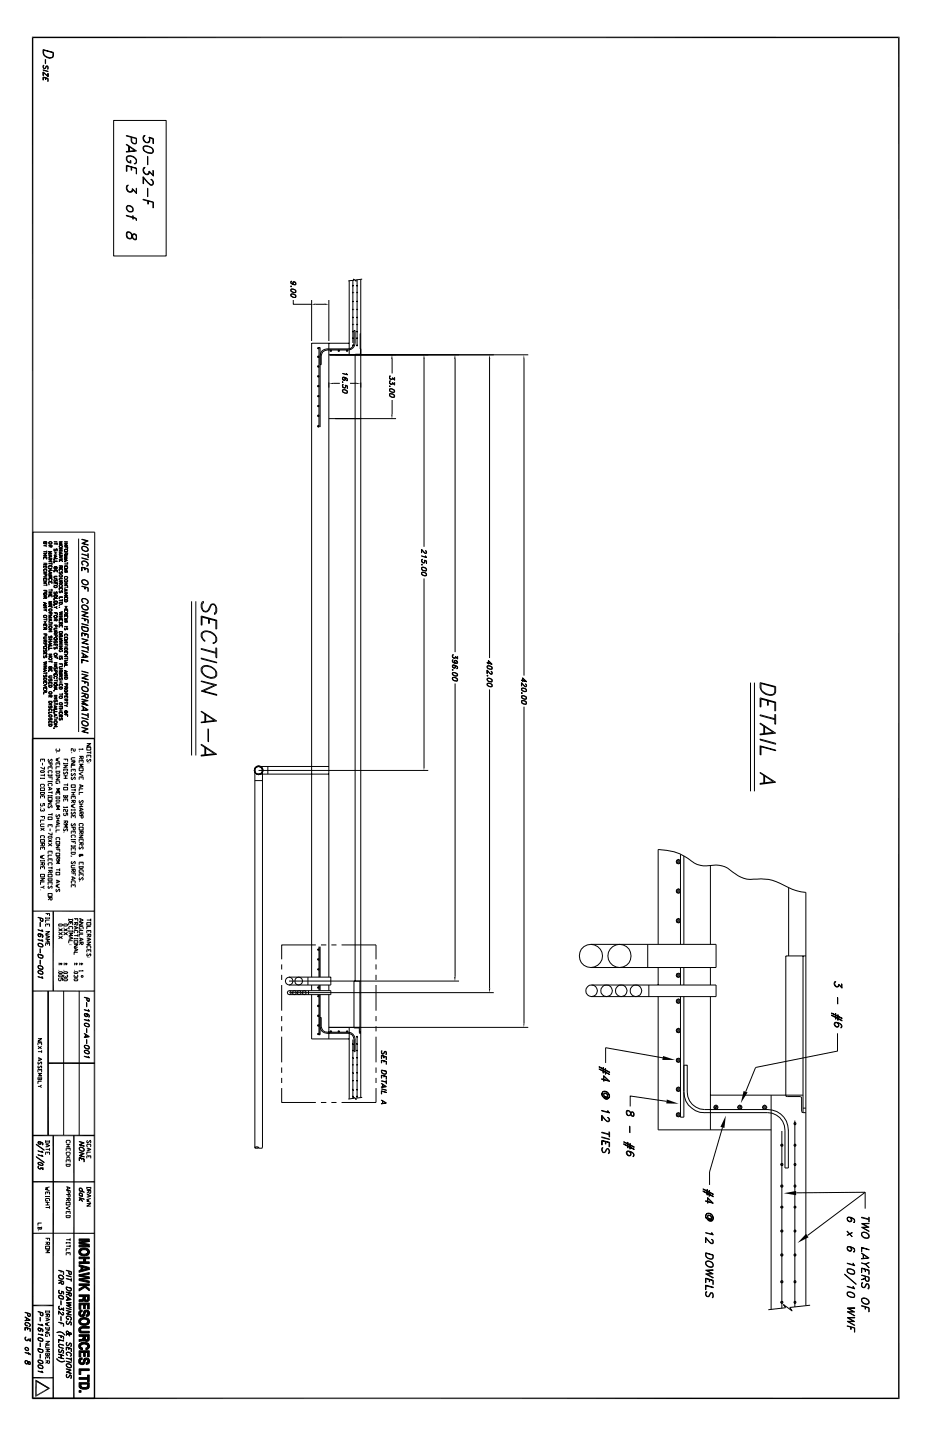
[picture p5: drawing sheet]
<svg xmlns="http://www.w3.org/2000/svg" width="279mm" height="432mm" viewBox="0 0 279 432" stroke-linecap="round" stroke-linejoin="round" font-family="sans-serif">
<g fill="none" stroke="#000" stroke-width=".42">
<path d="M9.6 11.2h260.1M9.8 11v408.5M269.5 11v408.5M9.8 221.4h18.6l-.1 197.9M16 273.2v24M14.4 297.2v43.2M14.4 318.8h14M9.8 340.5h18.6M9.8 354.4h18.6M16 340.4v78.9M22.1 340.4v78.9M9.8 391.5h6.2"/>
<path d="M9.6 419.3h260.1M9.8 413.1h6.2M10.8 413.7v5.2"/>
</g>
<g fill="none" stroke="#000" stroke-width=".3">
<path d="M12.9 14.9l3.1 .8-.1 1.5a2.05 2.05 0 0 1-2.3-.2 2.05 2.05 0 0 1-.7-2.1zM13 19.6l.2-.1a.53 .53 0 0 0-.2 .7 .53 .53 0 0 0 .6 .3l.1-.6 .6-.1 .1 .4-.1 .6v-.9h-.4l-.2 .6-.4 .1-.4-.5zM13.1 15l2.8 .8v.9a.78 .78 0 0 1-1.1 .6l-.7-.2a1.16 1.16 0 0 1-1-1.1zM13.6 17.8l.1 1.3zM12.9 21l1.5 .5zM12.9 21.6l1.5 1.4v-1l-.1 .9M12.9 23.1l1.5 .4v.9l-.1-.8-1.3-.3-.1 .7zM13 21.6v1.1l-.1-1.1 1.5 1.3M13.7 23.4v.4v-.4M34.1 36.1h15.7v40.7h-15.7zM37.9 43.2l3 2.1-3 .3v-.2l2.6-.2zM37.9 49.6l3 .8v1.8l-.1-1.7-2.8-.7v1.6h-.1z"/>
<path d="M38 47a1.86 1.86 0 0 1 2.1 0 1.86 1.86 0 0 1 .7 1.9l-.6 .3a.99 .99 0 0 0 .7-1 .99 .99 0 0 0-.7-.9 1.71 1.71 0 0 0-2.1-.3l-.1 .9a1.04 1.04 0 0 0 1.1 .8v-.6h.1v.8a1.36 1.36 0 0 1-1.2-1.9zM38 56.7a.99 .99 0 0 0 1.3 .8l.4-.4M38.3 55.6l-.3 .3M38.6 43.7v1.8M38.7 43.9v1.5M39.1 57.5l.4-.1 .2-.9 1.2 1.4M39.3 41.1v1.2a1.11 1.11 0 0 0 1.4 .8l.2-.4v-1.2l-3-.9v.2l2.9 .7-.1 1.5a.96 .96 0 0 1-1.2-.6v-1.2M39.3 50.1v.9h.2v-.8M39.7 56.7l1.2 1.3v-1.6l-.1 1.5M39.8 56.7l-.1 .8a1.24 1.24 0 0 1-1.5-.4 1.24 1.24 0 0 1-.1-1.5l.4-.1-.4 .2a1.5 1.5 0 0 0 .5 1.8M42.9 53.1l2.2 2.4a.66 .66 0 0 0 .9-.4l-.2-.9-.6-.5 .2 .2a1 1 0 0 1 .3 1.4h-.6l-2.2-2.3v2l.1 .1v-2M42.9 59.7l3.1 .9v1.8l-.2-.1v-1.6l-2.9-.8z"/>
<path d="M43 43.9a2.42 2.42 0 0 1 3 1.2l-.2 .7a2.21 2.21 0 0 1-2.9-1.2zM43 41.8a.99 .99 0 0 0 .8 .9 .99 .99 0 0 0 1-.4M43 44a2.74 2.74 0 0 1 2.8 .8M43 44.9a2.68 2.68 0 0 0 2.8 .8M43 51.4l.3 .6 .4 .2h.6l.4-.4M43.2 43.9l-.2 .4 .2 .8M43.3 40.7l-.3 .4M43.3 50.3l-.3 .4M43.6 42.6a1.14 1.14 0 0 1-.1-2 1.22 1.22 0 0 0-.5 1.6 1.22 1.22 0 0 0 1.5 .6 1.2 1.2 0 0 0 .3-1.5l1 .4v1.3l.2 .1v-1.6l-1.3-.4 .1 1-.1 .5-.5 .1M44.1 52.3l.4-.2 .2-.8 1.3 1.3M44.2 46.9l.1 2.5zM44.2 56.4l.1 2.6z"/>
<path d="M44.7 51.4l1.3 1.4v-1.6l-.2-.1v1.4M44.8 51.4a.78 .78 0 0 1-.9 1 1.19 1.19 0 0 1-1-1 1.19 1.19 0 0 1 .6-1.2l-.3 .2a1.21 1.21 0 0 0 .4 1.7M45.7 44.6l.1 .5-.1 .7M38 70.8l.3 .5M38.1 61.9a1.11 1.11 0 0 1 1.3 .1 1.11 1.11 0 0 1 .3 1.3 1.08 1.08 0 0 1-1.4-.1 1.08 1.08 0 0 1-.2-1.3zM38.1 69.6a1.29 1.29 0 0 1 1.6 1.5l.5 .8h.6a1.29 1.29 0 0 0-.6-1.8l-.4 .1-.5 1.1a.84 .84 0 0 1-1.2-.1zM38.3 61.6a1.15 1.15 0 0 1 1.4 .5 1.15 1.15 0 0 1-.2 1.5 1.35 1.35 0 0 1-1.6-1.5zM38.3 69.6l-.3 .3M39.8 64.7l.1 1.1zM40.7 65.5l.2 .7-.1-.7-2.9-.9v.1l2.9 1M40.7 70.3l.1 .5-.1 1.1M40.8 70.6l-.6-.4-.3 .1a1.39 1.39 0 0 1-1 1.4 1.18 1.18 0 0 1-1-1 1.18 1.18 0 0 1 .6-1.2 1.39 1.39 0 0 1 1.2 1l.2 1 .9 .2"/>
<path d="M44.3 60.3v.9h.2v-.9M87.2 85.8l.2 .1zM87.3 85.8h.1M87.2 86.8l.6-.1 .6 .2 .3 .2v.6a.96 .96 0 0 1-1 0 .96 .96 0 0 1-.5-.9zM87.2 88.2l.6-.1 .6 .3 .3 .1v.6a.96 .96 0 0 1-1 0 .96 .96 0 0 1-.5-.9zM87.2 84.5l.2-.2-.2 .1a.96 .96 0 0 0 .5 .9 .96 .96 0 0 0 1 0v-.5l-.4-.3-.5 .1-.1 .2 .3 .5M87.2 84.9l1.3 .5 .2-.3M87.2 86.8h.9l.6 .4M87.2 87.3l.9 .4 .6-.1M87.2 88.3l.6-.1 .9 .4M87.2 88.7l.6 .4 .9-.1M87.3 84.4v.6"/>
<path d="M87.3 86.8v.5M87.3 88.2v.6M87.8 85l.4 .3M87.8 84.7l.5-.1 .4 .4M87.9 90v1.2h5.5M88.1 84.6l-.3 .2 .3 .5M88.3 84.6l.4 .5-.4 .3M88.6 87.1v.6M88.6 88.5v.6M93.4 90v12.2M94.6 91.2h2.8M98.6 90v12.2"/>
<path d="M104.7 84.2v22.2M105.7 85.6h.2l-.1 .2zM105.7 87.7l.2 .1zM105.7 90.3l.2 .2zM105.7 92.8h.2l-.1 .1zM105.7 95.1l.2 .2zM105.7 97.3h.2zM105.7 99.4l.2 .1zM105.8 84v18.8M107 99.4l.2 .1h-.2zM107 97.3h.2zM107 95.1l.2 .1-.2 .1z"/>
<path d="M107 92.8h.2l-.1 .1zM107 90.3l.2 .1-.2 .1zM107 87.7h.2l-.1 .2zM107 85.6l.2 .1-.1 .1zM107.1 83.9v20M108.2 83.8v245.4M108.6 83.7l-2.1 .3 .3 .3-.9-.6 .2 .3-1.7 .2M95.2 118.8l.3-.2 .1 .3zM95.3 115.6h.3v.4h-.3zM95.3 112.7h.3v.3h-.3zM95.3 106.8h.3v.4h-.3zM95.3 109.7h.3v.3h-.3z"/>
<path d="M95.3 104.3h.3v.2h-.3zM98 104.6h6.3a1.74 1.74 0 0 0 1.8-1.7v-3.8h.4v3.8a2.17 2.17 0 0 1-2.2 2.1M98.1 104.6a2.03 2.03 0 0 0-2.1 2.1v2.7h.3v-2.7a1.74 1.74 0 0 1 1.8-1.7h6.3M98.6 106.4h59.8M98.6 102.9v190.1M99 105l.4 .2-.2 .2-.3-.2zM99.9 114.9h2M101.4 105l.4 .2-.3 .2zM102.6 112l1.4 .3-.1-.3 .3 .4zM102.7 114.4l.1 .3zM102.7 114.5h.1M102.7 116.9a.88 .88 0 0 1 1 0 .88 .88 0 0 1 .4 .9 .88 .88 0 0 1-1 0 .88 .88 0 0 1-.4-.9z"/>
<path d="M102.7 113.3l.1-.1 .7 .1 .6 .4M102.7 113.6l.4 .4 .4-.2M102.7 115.9l.5 .4 .4-.2M102.7 117l.6-.1 .8 .4M102.7 116.9v.6M102.7 117.4l.6 .4h.8M102.8 115.3l-.1 .2M103 113.2l-.3 .1v.5l.3 .1M103 116.2l-.3-.2 .2-.7a.54 .54 0 0 0-.1 .9 .54 .54 0 0 0 .9-.4l-.1-.2 .5 .2 .1 .7v-.8l-.7-.2 .1 .5-.3 .3M103.2 113.2l.3 .4M103.2 113.2l.3 .5-.3 .3M103.3 113.3l.2 .6-.3 .2-.4-.2-.2-.5 .2-.3h.4l.9 .5 .1 .4-.3 .2 .2-.1"/>
<path d="M103.9 105h.2l.2 .2-.2 .2-.3-.2zM104 113.6v.6M104 117.2v.6M104.7 102.9h-11.3v190.1M104.9 114.9h2.1M105.7 103.4l.2 .2zM105.8 101.2l.1 .3h-.2zM107 103.4l.2 .1-.2 .1zM107.1 101.2v.3h-.1zM108.2 100h-.2l.1 6.1-.1 .1-1.5 .1v187.9M116.8 115.7l.1 .3zM116.9 115.8h.1"/>
<path d="M116.8 116.6a.96 .96 0 0 1 1 .1 .96 .96 0 0 1 .4 .9l-.6 .1-.6-.3-.2-.2zM116.8 118.1a.97 .97 0 0 1 1 0 .97 .97 0 0 1 .4 1l-.6 .1-.6-.3-.2-.2zM116.8 113.3l.4 .5 .4-.3M116.8 114.8l.4 .4 .4-.2M116.8 116.7l.6-.1 .8 .5M116.8 117.1l.6 .5h.8M116.8 118.2h.8l.6 .4M116.8 118.6l.8 .5 .6-.1M116.9 116.6v.6M116.9 118.2v.6M117 112.7l-.2 .3M117 114.3l-.2 .1"/>
<path d="M117.4 113.8l.2-.5 .7 .6M117.4 115.2l.2-.5 .7 .8M117.5 107.6v4.4M117.5 119.9v4.4M117.6 113.3l.7 .7v-.8l-.1 .7M117.6 114.8l.7 .7v-.8l-.1 .7M117.7 113.3l-.1 .4-.3 .1-.3-.1-.2-.2 .1-.8 .1 .1-.2 .5 .3 .4M117.7 114.8l-.1 .4-.4 .1-.4-.4v-.6l.2-.1-.2 .5 .3 .5M118.1 117v.6M118.1 118.5v.6M127.1 107.6v56.4M136.4 107.6v87.9"/>
<path d="M146.8 107.6v89.7M157.1 107.6v95M95.2 121.7l.3-.2 .1 .4zM95.3 124.5h.3v.4h-.3zM95.3 127.6h.3v.4h-.3zM95.6 128.1v-23.9h.4v23.9M98.6 125.5h20.1M9.9 159.6h18.5v61.9h-18.5zM13.1 166l.9 .1zM13.1 166.6l.9 .1zM13.1 168.9h.9zM13.1 169.8h.9v.5v-.5z"/>
<path d="M13.1 169.8v.5zM13.1 175.5h.9zM13.1 177.9a.48 .48 0 0 1 .6-.1 .48 .48 0 0 1 .2 .6h-.6l-.2-.2 .2-.3h.6a.48 .48 0 0 1-.2 .6 .48 .48 0 0 1-.6-.1zM13.1 178.9h.9zM13.1 163.6h.5l.4-.3-.4 .3zM13.1 167h.9v.6v-.5h-.9v.5zM13.1 170.8l.6-.2 .3 .2v.4l-.3 .1 .2-.1a.45 .45 0 0 0-.3-.5 .45 .45 0 0 0-.5 .2l.2 .4-.2-.1zM13.1 171.6l.9 .1zM13.1 172.9l.9 .1zM13.1 173.4h.9v.6v-.5h-.9v.5zM13.1 174.2h.9l-.8 .6 .8 .1h-.9l.8-.6zM13.1 177h.9v.6v-.5z"/>
<path d="M13.1 168.9h.1M13.1 175.5h.1M13.1 178.9h.1M13.5 162.9l.4 .1 .1-.6h-.9l.1 .6 .4-.1M13.5 162.5v.5h-.3l-.1-.5h.9v.4l-.3 .1-.1-.5M13.5 167.1v.3l.1-.3M13.5 168.9l.1 .5h.4v-.5l-.1 .5h-.3v-.5M13.5 169.1l-.4 .4 .4-.3M13.5 169.8v.3l.1-.3M13.5 172.1l.1 .5h.3l.1-.6h-.9l.9 .1-.2 .5-.2-.1v-.4M13.5 173.5v.2l.1-.2M13.5 177.1v.2l.1-.2"/>
<path d="M13.5 178.9l.1 .5h.4v-.5l-.1 .5h-.3v-.5M13.5 179.1l-.4 .4 .4-.3M13.5 166.1v.5M13.6 163.6l.4 .4zM13.6 166.1v.5M14 165.4h-.9l.9 .1M14 177.6h.1M14 165.2v.5M14 175.1v.6M14 167.6h.1M14 170.3h.1M14 174h.1"/>
<path d="M14.6 164.1l.5-.3zM14.6 175.3h.2zM14.6 176.9h.9zM14.6 177.5l1 .1zM14.6 178.1l1 .1zM14.6 163.5h1l-.1 .6-.4-.1v-.5l.2 .6 .2-.1v-.5zM14.6 165.4h1l-.8 .3 .8 .4h-1h.8l-.8-.4 .8-.3zM14.6 166.4l1 .4-1 .3 .8-.3zM14.6 167.4h1zM14.6 167.8h1l-.8 .6 .8 .1h-1l.8-.6zM14.6 170.5h1l-.8 .6h.8h-1l.8-.6zM14.6 171.4l1 .4-1 .3 .8-.3z"/>
<path d="M14.6 172.4h1l-.8 .6h.8h-1l.8-.6zM14.6 173.6a.47 .47 0 0 1 .6-.2 .47 .47 0 0 1 .2 .6l.1-.5h-.8l.1 .5zM14.6 174.4h1v.6l-.1-.5h-.8l-.1 .5zM14.6 165.4h.1M14.6 166.4h.1M14.6 170.5h.1M14.6 171.4h.1M14.6 172.4h.1M14.6 176.9h.1M14.7 162.6l.5-.2 .3 .2v.4l-.5 .1-.3-.1zM14.7 169.6l-.1 .5v-.5h1v.5l-.1-.5M14.7 178.5l-.1 .5v-.5h1v.5l-.1-.5"/>
<path d="M14.7 175.3h.1M14.8 162.4h.6l.2 .5-.2 .2h-.6l-.2-.2zM14.8 166.5v.5M14.8 171.5v.5M14.9 166.5v.5M14.9 171.5v.5M15.1 169.6v.3zM15.1 174.5v.2zM15.1 177.6v.5zM15.1 178.5v.4zM15.5 169h-.9h.9M15.5 168.7l.1 .6z"/>
<path d="M15.5 176.7l.1 .6zM16.2 165.6h.9zM16.2 166.2h.9zM16.2 167.5h.9h-.9v.5zM16.2 168.3h.9h-.9v.5zM16.2 174.7h.9v.5v-.5zM16.2 174.7v.5zM16.2 178.5a.48 .48 0 0 1 .6-.1 .48 .48 0 0 1 .2 .6h-.6l-.2-.2 .2-.4 .6 .1a.48 .48 0 0 1-.2 .6 .48 .48 0 0 1-.6-.1zM16.2 179.5h.9h-.9v.5zM16.2 162.4l.9 .1zM16.2 164.6l.1 .6h.2l.5-.6 .1 .6-.1-.6h-.2l-.1 .4-.4 .2zM16.2 166.5l.9 .3-.9 .4 .8-.4z"/>
<path d="M16.2 170.9h.9v.6v-.5h-.9v.5zM16.2 172.9l.9-.1-.9 .2 .1 .4 .8 .1-.8-.1zM16.2 175.6h.9v.5l-.8 .1zM16.2 175.7h.9v.2l-.2 .3h-.5zM16.2 166.5h.1M16.3 173.7l-.1 .4 .3 .3a.51 .51 0 0 1 .6-.5l-.1 .5v-.6l-.5 .6h-.2zM16.3 177.4l-.1 .5 .3 .2a.51 .51 0 0 1 .6-.5l-.1 .5v-.6l-.5 .6h-.2zM16.4 166.6v.5M16.5 166.6v.5M16.6 170.4l.4 .2 .1-.6h-.9l.1 .6 .4-.2M16.6 170.1v.4l-.2 .1-.2-.5h.9v.3l-.3 .2-.1-.5M16.6 171v.2l.1-.2"/>
<path d="M16.6 174.7v.4l.1-.4M16.6 165.6v.6M16.7 165.6v.6M17.1 163h-.9l.9 .1M17.1 162.8v.6M17.1 171.5h.1M17.1 175.2h.1M17.7 164.6h1zM17.7 165.2h1zM17.7 172.6l.3-.3h.5l.2 .5-.2 .2h-.5zM17.7 179h1h-.9v.5zM17.7 162.4h1l-.8 .5 .8 .3h-1l.8-.1-.8-.2 .8-.4z"/>
<path d="M17.7 165.5l1 .4-1 .4 .9-.4zM17.7 166.7l1-.3-.8 .3 .8 .2-.8 .3 .8 .2-1-.2 .9-.3zM17.7 167.7l1 .1zM17.7 169.6h1v.6l-.5-.1v-.4l.2 .5 .3-.1v-.4zM17.7 171.6l.2-.2v.6l.5-.6 .3 .2v.2l-.1 .2v-.6l-.4 .6-.5-.2zM17.7 173.6l.3-.2h.7l-.9 .1 .1 .5h.8h-.7zM17.7 174.4h1v.6l-.5-.1v-.4l.2 .5 .3-.1v-.4zM17.7 176.2h1v.6v-.5h-.9l-.1 .5zM17.8 163.7l.5-.2 .4 .2v.4l-.5 .1-.4-.1zM17.8 172.5l.5-.2 .4 .2v.4l-.5 .1-.4-.1zM17.8 170.6l-.1 .5v-.5h1v.5v-.5M17.8 177.2v.5h.4l.3-.6 .2 .4-.1 .3 .1-.6h-.3l-.5 .6z"/>
<path d="M17.9 175.3a.55 .55 0 0 1 .8 .4l-.2 .3 .2-.5-.7-.2-.2 .2 .2 .5-.3-.3zM18 163.5h.5l.2 .5-.4 .3-.3-.1-.3-.2zM18 165.6v.6M18.2 167.8l.5 .6zM18.2 164.6v.6zM18.2 170.6v.3zM18.2 176.3v.3zM18.2 169.9l-.5 .3 .5-.2M18.2 174.6l-.5 .4 .5-.3M18.3 167.9l-.6 .5 .6-.5M18.7 180h-1l1 .1M18.7 179.7v.6z"/>
<path d="M19.3 165.7h1zM19.3 168.9h1zM19.3 170a.48 .48 0 0 1 .6-.2 .48 .48 0 0 1 .3 .6l-.7 .1-.2-.3 .2-.3 .7 .1a.48 .48 0 0 1-.3 .5 .48 .48 0 0 1-.6-.1zM19.3 174a.59 .59 0 0 1 1 0 .52 .52 0 0 1-.4 .6 .52 .52 0 0 1-.6-.2zM19.3 176.1h1zM19.3 162.4l1 .1zM19.3 162.9h1l-.9 .6h.9h-1l.8-.5zM19.3 163.9h1v.6v-.5zM19.3 166.7h1l-.9 .3 .9 .4h-1h.7l-.7-.4 .7-.3zM19.3 167.7l1 .3-1 .4 .8-.4zM19.3 170.9h1l-.9 .6h.9h-1l.8-.6zM19.3 173l.7-.1 .3 .1v.4l-.3 .1 .3-.2a.44 .44 0 0 0-.6-.5 .44 .44 0 0 0-.3 .7z"/>
<path d="M19.3 174.8h1l-.9 .7h.9h-1l.8-.6zM19.3 176.6l1 .3-1 .4 .8-.4zM19.3 177.9h1l-.9 .6 .9 .1h-1l.8-.6zM19.3 179h1v.5v-.5h-1v.5zM19.3 179.9h1v.4l-.8 .2-.2-.6v.3a.54 .54 0 0 0 1 0v-.3zM19.3 165.7h.1M19.3 166.7h.1M19.3 167.7h.1M19.3 168.9h.1M19.3 169.5h1M19.3 170.9h.1M19.3 176.1h.1"/>
<path d="M19.3 176.6h.1M19.3 177.6h1M19.4 164.7a.48 .48 0 0 1 .6 0 .48 .48 0 0 1 .2 .5l-.7 .1-.2-.2 .2-.4h.5l.3 .3-.3 .4h-.5zM19.4 174l.6-.1 .3 .3-.3 .3h-.5zM19.5 167.8v.5M19.5 176.7v.5M19.6 167.8v.5M19.6 176.7v.5M19.8 164v.2v-.2M19.8 165.7v.6h.5v-.6l-.1 .6h-.4v-.6M19.8 166l-.5 .3 .5-.2M19.8 179v.3v-.3"/>
<path d="M20.3 164.5h.1M20.3 168.6v.6M20.3 175.7v.6M20.3 179.5h.1M23.6 161.5v58M24.5 174.1a1.16 1.16 0 0 1 1.3-.1 1.16 1.16 0 0 1 .6 1.2 1.23 1.23 0 0 1-1.9-1.1zM24.5 161.7l1.9 .5-1.6 .8 1.6 .5-1.9-.5 1.7-.8zM24.5 167.3l1.9 .6zM24.5 170.1l1.9 .5v1.1v-1l-1.8-.6-.1 1.1zM24.5 175.7l1.9 .5v1.1v-1zM24.6 164a1.23 1.23 0 0 1 1.8 1.1 1.15 1.15 0 0 1-1.3 .1 1.15 1.15 0 0 1-.5-1.2zM24.6 168.4a1.15 1.15 0 0 1 1.3 0 1.15 1.15 0 0 1 .5 1.2l-.5 .2 .4-.2a1.08 1.08 0 0 0-.5-1.1 1.08 1.08 0 0 0-1.2 0l.3 1-.4-.5z"/>
<path d="M24.7 164a1.11 1.11 0 0 1 1.1 .1 1.11 1.11 0 0 1 .5 1.1 1.07 1.07 0 0 1-1.2-.1 1.07 1.07 0 0 1-.4-1.1zM24.7 174a1.11 1.11 0 0 1 1.1 .1 1.11 1.11 0 0 1 .5 1.1 1.07 1.07 0 0 1-1.2 0 1.07 1.07 0 0 1-.4-1.2zM24.8 179.5a1.18 1.18 0 0 1 1.2 .1 1.18 1.18 0 0 1 .4 1.2l-.5 .2 .3-.1a1 1 0 0 0-.4-1.2 1 1 0 0 0-1.2 .1l.3 .9a.81 .81 0 0 1-.3-1.1zM25.4 170.4v.5l.1-.5M25.4 176.1l.1 .6v-.6M26.4 166.6l-1.9-.5 1.9 .6M26.4 166v1.3zM126.4 169.3l.2 .1zM126.4 164.7l1.1 1.2h.2l.1-.4-.3-.4a.51 .51 0 0 1 .4 .4 .51 .51 0 0 1-.3 .5zM126.4 164.7v1v-.9M126.4 166.7l1.3 .4-.2-.4 .4 .5zM126.5 169.3h.1"/>
<path d="M126.4 170.1a.82 .82 0 0 1 1.1 .1 .82 .82 0 0 1 .1 1l-1-.2zM126.4 171.7a.88 .88 0 0 1 1 0 .88 .88 0 0 1 .4 .9 .88 .88 0 0 1-1 0 .88 .88 0 0 1-.4-.9zM126.4 168.3l.5 .5 .4-.3M126.4 167.9l.2-.1-.2 .5 .3 .4M126.4 170.2l.6-.1 .8 .5M126.4 170.7l.6 .4h.8M126.4 171.7h.8l.6 .4M126.4 172.2l.8 .4 .6-.1M126.5 170.1v.6M126.5 171.7v.6M126.6 167.8l-.2 .4 .4 .6 .5-.1v-.7l.5 .3 .1 .7v-.8l-.7-.3 .1 .6-.3 .3M127.1 173.5v56.3"/>
<path d="M127.7 170.5v.6M127.7 172v.6M13.1 184.6a.5 .5 0 0 1 .6-.1 .5 .5 0 0 1 .2 .6h-.7zM13.1 185.7h.9zM13.1 186.3h.9zM13.1 186.9h.9zM13.1 187.3h.9v.5v-.5zM13.1 187.3v.5zM13.1 195.8h.9v.5v-.5zM13.1 195.8v.5zM13.1 199.7l.9 .1zM13.1 180.6l.9 .4-.9 .4 .8-.4z"/>
<path d="M13.1 181.7h.9l-.8 .6h.8h-.9l.8-.6zM13.1 182.9h.5l.4-.3-.4 .3zM13.1 191.1l.9-.1-.9 .2 .1 .4 .8 .1-.8-.1zM13.1 194.9l.1 .5h.2l.5-.6 .1 .6-.1-.5h-.2l-.1 .3-.4 .3zM13.1 198.7l.9-.3-.8 .3 .8 .2-.8 .3 .8 .2-.9-.2 .8-.3zM13.1 180.6h.1M13.1 185.7h.1M13.1 181.7h.1M13.2 184.6l.5-.1 .3 .4-.7 .2-.2-.2zM13.2 193.9a.48 .48 0 0 1 .5-.1 .48 .48 0 0 1 .2 .6h-.6l-.2-.3 .2-.2 .7 .2a.52 .52 0 0 1-.4 .4 .52 .52 0 0 1-.5-.1zM13.2 196.6l-.1 .4 .2 .2a.51 .51 0 0 1 .7-.5l-.1 .5v-.6l-.5 .6h-.2zM13.3 180.7v.6"/>
<path d="M13.5 187.3v.4l.1-.4M13.5 188.3l.1 .5h.3l.1-.6h-.9l.9 .1-.2 .5-.2-.1v-.4M13.5 188.4l-.4 .4 .4-.3M13.5 190.1l.1 .5h.3l.1-.6h-.9l.9 .1-.2 .5h-.2v-.5M13.5 192.1l.1 .5h.3l.1-.6h-.9l.9 .1-.2 .5-.2-.1v-.4M13.5 192.2l-.4 .4 .4-.3M13.5 193l.1 .5h.3l.1-.6h-.9l.9 .1-.2 .5-.2-.1v-.4M13.5 195.8v.3l.1-.3M13.5 186.3v.6M13.5 199.8v.5M13.6 182.9l.4 .4zM13.6 186.3v.6"/>
<path d="M13.6 199.8v.5M14 185.4v.7M14 187.8h.1M14 196.3h.1M14.6 184.2l.5-.3zM14.6 188l.2-.2h.6l.2 .4-.2 .2h-.6zM14.6 191.7h1zM14.6 192.2l1 .1zM14.6 193.6l1 .1h-.9l-.1 .5zM14.6 194.4h1h-.9l-.1 .6zM14.6 197.4l.6-.3 .4 .5-.2 .2h-.6zM14.6 180.8h1l-.8 .6h.8h-1l.8-.6z"/>
<path d="M14.6 181.8h1v.5l-.1-.5zM14.6 183.6h1l-.1 .6-.4-.1v-.4l.2 .5 .2-.1v-.4zM14.6 184.5h1l-.8 .4 .8 .4h-1l.8-.1-.8-.3 .8-.3zM14.6 185.6l1 .3-1 .4 .8-.4zM14.6 187.3l1 .1zM14.6 188.8h1l-.8 .6 .8 .1h-1l.8-.6zM14.6 192.6l1 .4-1 .3 .8-.3zM14.6 196.1h1l-.8 .6 .8 .1h-1l.8-.6zM14.6 200h1v.3l-.2 .2-.3-.2-.3 .2zM14.6 180.8h.1M14.6 180.4h1M14.6 181.8h.1"/>
<path d="M14.7 182.8l.5-.2 .3 .2v.3l-.5 .2-.3-.2zM14.7 187.9l.5-.1 .3 .1v.4l-.5 .1-.3-.1zM14.7 197.3l.5-.1 .3 .1v.4l-.5 .1-.3-.1zM14.7 200v.5h.3l.1-.5 .1 .5h.3v-.5M14.8 190.7v.6l.6-.6 .2 .3-.2 .4v-.7l-.5 .7-.3-.3zM14.8 182.6h.6l.2 .4-.2 .3h-.6l-.2-.3zM14.8 185.6v.6M14.8 192.7v.6M14.9 185.7v.5M14.9 192.8v.4M15.1 181.8v.3zM15.1 191.7v.5z"/>
<path d="M15.5 186.7h-.9l.9 .1M15.5 186.5l.1 .6zM15.5 198.3h-.9l.9 .1M15.5 198.1l.1 .6zM16.2 181.1l.9 .1h-.9v.5zM16.2 184.7l.2-.2 .7 .2a.41 .41 0 0 1-.4 .5 .41 .41 0 0 1-.3-.6l.4-.1 .3 .5-.7 .2zM16.2 193.2h.9v.5v-.5zM16.2 193.2v.5zM16.2 180.2h.9v.6v-.5h-.9v.5zM16.2 183.7h.9v.6v-.5zM16.2 188.5l.9-.1-.9 .2 .1 .3 .8 .1-.8-.1zM16.2 192.2l.1 .6h.2l.5-.6 .1 .6-.1-.6h-.2l-.1 .4-.4 .2z"/>
<path d="M16.2 194.1l.1 .5h.2l.3-.6h.2l.1 .5-.1-.5-.5 .6-.3-.1zM16.2 196.9h.9v.6v-.5zM16.2 198.7l.9 .1zM16.2 199.1h.9l-.8 .6 .8 .1h-.9l.8-.6zM16.3 191.2a.48 .48 0 0 1 .6 0 .48 .48 0 0 1 .1 .5l-.6 .1-.2-.2 .2-.4h.5l.2 .3-.1 .3-.6 .1zM16.4 195.9l.6 .1 .1 .4-.7 .2-.2-.2zM16.6 180.3v.3l.1-.3M16.6 183.8v.2l.1-.2M16.6 185.6l.1 .6h.3l.1-.6h-.9h.9l-.1 .6-.3-.1v-.5M16.6 185.8l-.4 .4 .4-.3M16.6 187.5l.1 .5h.3l.1-.6h-.9l.9 .1-.1 .5-.3-.1v-.4M16.6 189.5l.1 .5h.3l.1-.6h-.9l.9 .1-.1 .5-.3-.1v-.4"/>
<path d="M16.6 189.6l-.4 .4 .4-.3M16.6 190.4l.1 .5h.3l.1-.6h-.9l.9 .1-.1 .5-.3-.1v-.4M16.6 193.2v.3l.1-.3M16.6 197v.2l.1-.2M16.7 182.1l.4 .4-.4-.3h-.5l.9-.4-.4 .4M17.1 193.7h.1M17.1 180.8h.1M17.1 184.3h.1M17.1 197.5h.1M17.7 181.6l.2 .1zM17.7 182.1l.2 .1zM17.7 184.7l1 .1z"/>
<path d="M17.7 185.3l1 .1zM17.7 187.2l.5-.3zM17.7 190.9l.5-.3zM17.7 180.6h1a.56 .56 0 0 1-.2 .5 .56 .56 0 0 1-.6 .1zM17.7 183.7l1-.3-.8 .3 .8 .2-.8 .3 .8 .3-1-.3 .9-.3zM17.7 185.7h1v.6v-.5h-.9l-.1 .5zM17.7 186.7h1v.3l-.3 .3-.2-.6 .1 .5h.4v-.5zM17.7 187.5h1v.6v-.5h-.9l-.1 .5zM17.7 189.4h1a.56 .56 0 0 1-.2 .5 .56 .56 0 0 1-.6 .1zM17.7 190.4h1v.3l-.3 .3-.2-.6 .1 .5h.4v-.5zM17.7 191.1l1 .5-1 .3 .9-.3zM17.7 192.3l1-.2-.8 .2 .8 .3-.8 .2 .8 .3-1-.3 .9-.2z"/>
<path d="M17.7 193.3l1 .1zM17.7 193.8h1l-.8 .6h.8h-1l.9-.5zM17.7 196.7l1 .1zM17.7 199h1v.6v-.5zM17.7 186.7h.1M17.7 190.4h.1M17.8 181.6h.1M17.8 182.1h.1M17.8 180.6h.9v.5h-.9zM17.8 189.5h.9v.4h-.9zM17.8 195l.1 .4 .3-.2-.2 .3-.3-.3 .3-.4h.5l.2 .4-.2 .3 .1-.6zM17.9 197.1v.6l.6-.6 .2 .2v.4l-.2-.5-.3 .5h-.3l-.2-.2z"/>
<path d="M18 191.2v.6M18.2 184.8v.5zM18.2 185.8v.3zM18.2 187.6v.2zM18.2 199.1v.3zM19.3 181.8h1zM19.3 182.4h1zM19.3 183.7h1zM19.3 184.6h1v.5v-.5zM19.3 184.6v.5zM19.3 191.2a.48 .48 0 0 1 .6-.1 .48 .48 0 0 1 .3 .6h-.7l-.2-.2 .2-.4 .7 .1a.48 .48 0 0 1-.3 .6 .48 .48 0 0 1-.6-.1zM19.3 193.2h1z"/>
<path d="M19.3 195.4h1v.5v-.5zM19.3 195.4v.5zM19.3 199.4h1h-1v.6zM19.3 182.8h1v.6v-.6h-1v.6zM19.3 185.5l1 .1zM19.3 185.9h1l-.9 .6h.9h-1l.8-.6zM19.3 187.8l1 .1zM19.3 188.4l.1 .5 .4-.1 .1-.5 .4 .1v.4l-.2 .1 .2-.5-.3-.1-.2 .5-.4 .1zM19.3 192.2h1l-.9 .6h.9h-1l.8-.6zM19.3 194.4h1v.5l-.9 .1zM19.3 194.4h1v.3l-.3 .3h-.5zM19.3 196.2h1l-.9 .6 .9 .1h-1l.8-.6z"/>
<path d="M19.3 198l1 .1zM19.3 198.3l1 .4-1 .4 .8-.4zM19.3 183.7h.1M19.3 185.9h.1M19.3 192.2h.1M19.3 193.2h.1M19.3 194h1M19.5 190.1l.8 .2v.3l-.3 .2 .3-.2a.44 .44 0 0 0-.6-.5 .44 .44 0 0 0-.3 .6zM19.5 198.4v.6M19.6 198.5v.4M19.8 182.8v.3v-.3M19.8 183.7v.5h.5v-.5l-.1 .5h-.4v-.5"/>
<path d="M19.8 183.9l-.5 .4 .5-.3M19.8 184.6v.3v-.3M19.8 193.2v.3v-.3M19.8 195.4v.3v-.3M19.8 181.8v.6M20.3 193.2v.5zM20.3 197.4h-1l1 .1M20.3 197.2v.5M20.3 183.4h.1M20.3 185.1h.1M20.3 193.7h.1M20.3 195.9h.1"/>
<path d="M24.5 197.7l1.9 .6-1.8-.5-.1 1.1zM24.5 183.3l1.9 .5-1.6 .7 1.6 .5-1.9-.5 1.7-.7zM24.5 185.3l1.9 .5v1.1v-1zM24.5 187l1.9 .6zM24.5 187.8l1.9 .5v.9a1.26 1.26 0 0 1-1.5-.1 1.26 1.26 0 0 1-.4-1.3zM24.5 189.7l1.9 .5v1.1v-1l-1.8-.4-.1 .9zM24.5 191.5l1.9 .5-1.6 .8 1.6 .5-1.9-.5 1.7-.8zM24.5 195l1.9 .6zM24.5 195.7l1.9 1.3-1.9 .2 1.7-.3zM24.6 181.6a1.18 1.18 0 0 1 1.3 0 1.18 1.18 0 0 1 .5 1.2 1.14 1.14 0 0 1-1.3 0 1.14 1.14 0 0 1-.5-1.2zM24.6 187.9l1.8 .5-.1 .8-.6 .1a1.07 1.07 0 0 1-1.1-1.4zM24.7 181.6a1.11 1.11 0 0 1 1.1 .1 1.11 1.11 0 0 1 .5 1.1 1.07 1.07 0 0 1-1.2-.1 1.07 1.07 0 0 1-.4-1.1z"/>
<path d="M24.9 196v1.1M25 196.1v1M25.4 185.6l.1 .6v-.6M25.4 190v.6l.1-.6M26.4 194.4l-1.9-.5 1.9 .5M26.4 193.8v1.2zM57.4 180.3v46.2M58.7 180.3v46.2M60.3 184.7l4.7 1.3v2.6h-.3v-2.4l-4.1-1.2v2.4h-.3zM60.3 197.3l4.7 1.3v.2l-4.7-1.2zM60.6 180.6l.4-.3-.2 .6a1.6 1.6 0 0 0 .9 2.5l.6-.4 .9-1.7 .7-.2a1.89 1.89 0 0 1 .4 3.2v-.5l.2-.2a1.79 1.79 0 0 0-.6-2.4l-.5 .1-.2 .4a1.95 1.95 0 0 1-1.5 1.8 1.92 1.92 0 0 1-1.1-2.9zM60.6 189.6a2.92 2.92 0 0 1 4.4 2.6l-1.1 .8v-.2l.6-.3a1.95 1.95 0 0 0-1.3-2.8l-1.1-.3-1.3 .3a1.62 1.62 0 0 0 .6 2.4v.2a2.11 2.11 0 0 1-.8-2.7z"/>
<path d="M62.5 185.6v1.3h.3v-1.3M64.7 195.6l-4.4-1.2v.3l4.4 1.2M64.7 194.3l.3 .1v2.8h-.3zM135.7 196.9l.4 .4 .4-.1M135.7 197.9l.1-.1-.1 .1a.87 .87 0 0 0 .5 .9 .87 .87 0 0 0 1-.2l-.3-.4-.5-.2-.2 .3 .2 .6M135.7 198.4l1 .5 .4-.2M135.7 199.6a.99 .99 0 0 1 1.4 .4M135.7 199.9l.4 .4 .4-.2M135.8 197.9v.6M135.8 196.4l-.1 .2M136 199.4l-.3 .3 .3 .5M136.1 199.4l.4 .5"/>
<path d="M136.2 197.3l.2-.1 .1-.4 .7 .8M136.2 199.5l.3 .5-.3 .3M136.3 198.5l.4 .4M136.3 198.3l.4-.2 .4 .4M136.3 199.5l.3 .5a.52 .52 0 0 1-.8 .2 .52 .52 0 0 1 0-.8l.7 .1a.68 .68 0 0 1 .7 .8l-.3 .2 .2-.1M136.5 196.9l.7 .7v-.8l-.1 .7M136.6 197v.1a.54 .54 0 0 1-.9 .1 .54 .54 0 0 1 .2-.9l-.2 .5 .3 .5M136.6 198.1l-.3 .2 .3 .6M136.8 198.1l.3 .5-.3 .3M137 199.9v.6M146.1 199.7l.6-.1 .6 .3 .2 .1v.6a.96 .96 0 0 1-1 0 .96 .96 0 0 1-.4-.9zM146.1 199.8l.6-.1 .8 .4"/>
<path d="M146.2 199.7v.6M146.4 198.1l1.1 1.1-1.5-.4 1.4 .3-1-.9v1zM13.1 200.3l.9 .1zM13.1 207.1h.9zM13.2 208h.1M13.1 200.6l.9 .5-.9 .3 .8-.3zM13.1 202.5l.1-.1a.31 .31 0 0 0-.1 .4 .31 .31 0 0 0 .4 .1l.2-.5 .3 .1-.1 .6v-.7l-.6 .7-.2-.2zM13.1 204.4h.9v.5v-.5h-.9v.5zM13.1 205.5l.9-.3-.8 .3 .8 .4zM13.1 206.1h.9v.6v-.5h-.9v.5zM13.1 207.1h.1M13.2 203.4h.7l.1 .4-.7 .2-.2-.2z"/>
<path d="M13.2 203.5a.43 .43 0 0 1 .5-.1 .43 .43 0 0 1 .2 .4 .43 .43 0 0 1-.5 .2 .43 .43 0 0 1-.2-.5zM13.3 200.7v.6M13.5 204.4v.3l.1-.3M13.5 206.2v.3l.1-.3M13.5 207.1l.1 .5h.4v-.5l-.1 .5h-.3v-.5M13.5 207.3l-.4 .4 .4-.3M14 201.8h-.9l.9 .1M14 204.9h.1M14 201.6v.6M14 206.7h.1M14.6 207.7l.2-.3h.6l.2 .4-.2 .3h-.6zM14.6 213.6l1 .1h-.9l-.1 .4z"/>
<path d="M14.6 200.8h1v.6l-.1-.5h-.8l-.1 .5zM14.6 203.8l.2-.1v.6l.5-.6 .3 .3-.2 .3 .1-.5-.1-.1-.3 .5-.3 .1zM14.6 204.6h1v.6l-.1-.5h-.8l-.1 .5zM14.6 205.5h1a.56 .56 0 0 1-.2 .5 .56 .56 0 0 1-.6 0zM14.6 208.4h1l-.1 .6-.4-.1v-.4l.2 .5 .2-.1v-.4zM14.6 210.3h1a.56 .56 0 0 1-.2 .6 .56 .56 0 0 1-.6 0zM14.6 212.8a.47 .47 0 0 1 .6-.2 .47 .47 0 0 1 .2 .6l.1-.5h-.8l.1 .5zM14.6 216.3h1v.6l-.1-.5h-.8l-.1 .5zM14.6 217.1h1a.56 .56 0 0 1-.2 .6 .56 .56 0 0 1-.6 0zM14.6 211.3h1M14.7 207.6l.5-.2 .3 .2v.3l-.5 .2-.3-.2zM14.7 214.5l.5-.2 .3 .2v.4l-.5 .1-.3-.1z"/>
<path d="M14.7 202.8l.1 .5h.8h-.7l-.3-.2 .3-.4h.7zM14.7 205.5h.8v.5h-.8zM14.7 210.4h.8v.4l-.7 .1zM14.7 211.7v.5h.3l.4-.6 .2 .5-.2 .2 .1-.6h-.2l-.5 .6zM14.7 217.2h.8v.4l-.7 .1zM14.8 215.4v.6l.5-.6 .3 .1-.2 .5M14.8 214.3h.6l.2 .5-.2 .2h-.6l-.2-.2zM15.1 200.9v.2zM15.1 204.7v.2zM15.1 216.4v.2zM15.1 208.7l-.5 .3 .5-.2M16 207.1h.2"/>
<path d="M16 207.1h.1M16 218.2l.3 .2v-.2l-.3 .1M16.2 204h.9zM16.3 207.1h.1M16.2 212.6l.9 .1h-.9v.5zM16.2 213.3l.9 .1h-.9v.5zM16.2 215.3h.9zM16.2 216.4l.2-.2 .7 .2a.51 .51 0 0 1-.3 .5 .51 .51 0 0 1-.6-.2zM16.3 218.3h.1M16.2 200.2v.3l.3 .2 .3-.6h.2l.1 .5-.1-.5-.5 .6-.3-.1zM16.2 202h.9v.6v-.5h-.9v.5zM16.2 204.6l.9 .1z"/>
<path d="M16.2 206h.9l-.8 .6h.8h-.9l.8-.6zM16.2 208.5l.9 .1zM16.2 208.9h.9l-.8 .6 .8 .1h-.9l.8-.6zM16.2 210l.1 .5h.2l.3-.6h.2l.1 .5-.1-.5-.5 .6-.3-.1zM16.2 211.6l.9 .3-.9 .4 .8-.4zM16.2 214l.9 .4-.9 .4 .8-.4zM16.2 217.2h.9l-.8 .7h.8h-.9l.8-.6zM16.2 206h.1M16.2 204h.1M16.2 215.3h.1M16.2 215.9h.9M16.2 218.3l-.1 .1"/>
<path d="M16.3 205a.48 .48 0 0 1 .6 0 .48 .48 0 0 1 .1 .5l-.6 .1-.2-.2 .2-.4h.5l.2 .3-.1 .3-.6 .1zM16.3 216.4l.5-.2 .3 .4-.2 .3h-.5zM16.4 202.8l.6 .1 .1 .4-.2 .2 .1-.2a.43 .43 0 0 0-.3-.5 .43 .43 0 0 0-.5 .5l.2 .2-.2-.2zM16.4 211.6v.6M16.4 214.1v.6M16.5 211.7v.4M16.5 214.2v.4M16.6 201.1l.1 .5h.3l.1-.5h-.9h.9l-.1 .5h-.3v-.5M16.6 202.1v.2l.1-.2M17.1 211h-.9l.9 .1M17.1 203.8v.6M17.1 210.8v.6"/>
<path d="M17.1 214.9v.6M17.1 202.6h.1M17.7 204.2h1zM17.7 204.8h1zM17.7 208.2h1zM17.7 212.5l1 .1zM17.7 213.2h1zM17.7 200.1l.3-.2h.7l-.9 .1 .1 .5h.8h-.7zM17.7 200.9h1v.6l-.5-.1v-.4l.2 .5 .3-.1v-.4zM17.7 201.8h1l-.8 .6h.8h-1l.9-.6zM17.7 206h1v.4l-.2 .2h-.5zM17.7 213.5h1v.6v-.5h-.9l-.1 .5z"/>
<path d="M17.7 214.4h1v.4l-.3 .2-.2-.6 .1 .5h.4v-.5zM17.7 201.8h.1M17.7 202.8h1M17.7 208.2h.1M17.7 214.4h.1M17.8 208.9l.7-.1 .2 .5-.5 .1-.4-.1zM17.8 210.9l.5-.2 .4 .2v.3l-.5 .2-.4-.2zM17.8 203.3v.5h.4l.3-.6 .2 .4-.1 .2 .1-.5h-.3l-.5 .5zM17.8 205.2l-.1 .5v-.5h1v.5v-.5M17.8 206v.5l.4 .1 .5-.1v-.5M17.8 215.4v.5h.4l.3-.6 .2 .4-.1 .3 .1-.6h-.3l-.5 .6zM17.9 208.8a.55 .55 0 0 1 .8 .4l-.2 .2h-.5l-.3-.2z"/>
<path d="M18 210.7h.5l.2 .4-.2 .3h-.5l-.3-.3zM18.2 204.2v.6zM18.2 205.2v.3zM18.2 212.6v.6zM18.2 213.6v.2zM18.2 201.1l-.5 .4 .5-.3M18.2 214.7l-.5 .3 .5-.2M18.7 207.9v.6zM18.7 211.9h-1l1 .1M18.7 211.6v.6zM19.3 207l.2-.2 .8 .2a.41 .41 0 0 1-.5 .5 .41 .41 0 0 1-.3-.6l.4-.1 .4 .5-.8 .2zM19.3 208.8h1v.5v-.5z"/>
<path d="M19.3 208.8v.5zM19.3 210.2l.5-.3zM19.3 213.3l.2-.1 .8 .1a.41 .41 0 0 1-.5 .5 .41 .41 0 0 1-.3-.6h.4l.4 .5-.8 .1zM19.3 201.1l1 .3-1 .3 .8-.3zM19.3 202.1h1l-.9 .6h.9h-1l.8-.6zM19.3 203.1h1v.4l-.8 .2-.2-.6a.48 .48 0 0 0 .5 .6 .48 .48 0 0 0 .5-.6zM19.3 214.2h1v.6v-.5zM19.3 201.1h.1M19.3 202.1h.1M19.5 201.1v.5M19.6 201.1v.5M19.8 205v.5h.4l.1-.6h-1l1 .1-.2 .5h-.3v-.5"/>
<path d="M19.8 206v.5h.4l.1-.6h-1l1 .1-.2 .5-.3-.1v-.4M19.8 206.1l-.5 .4 .5-.3M19.8 207.9v.5h.4l.1-.6h-1l1 .1-.2 .5-.3-.1v-.4M19.8 208.8v.3v-.3M19.8 209.7v.5h.4l.1-.6h-1l1 .1-.2 .5-.3-.1v-.4M19.8 214.3v.2v-.2M19.8 211.6l.5 .3-1-.3 1-.4-.5 .4M20.3 210.7h-1l1 .1M20.3 210.4v.6M20.3 209.3h.1M20.3 214.8h.1M24.5 201.2l1.9 .6z"/>
<path d="M24.5 202.1l1.9 .5-1.6 .7 1.6 .5-1.9-.5 1.7-.7zM24.5 204.1l1.9 .5v1.1v-1zM24.5 209.6l1.9 .5-1.6 .3 1.6 1.2-1.9-.6 1.4 .4-1.4-1 1.4-.3zM24.5 211.6l1.9 1.3-1.9 .2 1.7-.3zM24.5 215.2l1.9 .6zM24.5 218.1l1.9 .5-1.6 .7 1.6 .5-1.9-.5 1.7-.7zM24.6 206a1.17 1.17 0 0 1 1.3 .1 1.17 1.17 0 0 1 .5 1.1 1.14 1.14 0 0 1-1.3 .1 1.14 1.14 0 0 1-.5-1.3zM24.6 216.3a1.24 1.24 0 0 1 1.8 1.3 1.16 1.16 0 0 1-1.4 0 1.16 1.16 0 0 1-.4-1.3zM24.7 206a1.11 1.11 0 0 1 1.1 .1 1.11 1.11 0 0 1 .5 1.1 1.07 1.07 0 0 1-1.2 0 1.07 1.07 0 0 1-.4-1.2zM24.7 216.4a1.1 1.1 0 0 1 1.6 1.1 1.02 1.02 0 0 1-1.2 0 1.02 1.02 0 0 1-.4-1.1zM24.9 211.9v1.1M25 212.1v.9"/>
<path d="M25.4 204.4v.5l.1-.5M25.4 208.1l.2 1.1 .7 .1 .1-1.1-1.9-.5 1.9 .6-.1 1-.7-.2-.1-1M25.4 208.6l-.9 .3 .9-.2M26.4 214.5l-1.9-.5 1.9 .6M26.4 213.9v1.3zM60.3 204.2l4.7 1.2-4 1.8 4 1v.3l-4.7-1.3 4-1.7-4-1.1zM60.3 213.2l4.7 3-4.7 .5v-.2l4-.5zM60.6 200a2.92 2.92 0 0 1 4.4 2.6 2.32 2.32 0 0 1-3.6 .1 1.95 1.95 0 0 1-.8-2.7zM60.8 200.1a2.72 2.72 0 0 1 3.9 1.7l-.2 1a2.78 2.78 0 0 1-3.9-2.1zM61.4 213.9v2.7M61.7 214.3v2.2M62.3 218.6l.2 .1v3.7h-.2z"/>
<path d="M135.6 200.8l.2 .2zM135.8 200.9h.1M135.7 201.7a.96 .96 0 0 1 1 0 .96 .96 0 0 1 .4 1 .96 .96 0 0 1-1-.1 .96 .96 0 0 1-.4-.9zM135.7 203.2a.97 .97 0 0 1 1 0 .97 .97 0 0 1 .4 1 .97 .97 0 0 1-1-.1 .97 .97 0 0 1-.4-.9zM135.7 201.8l.6-.1 .8 .5M135.7 202.2l.8 .5 .6-.1M135.7 203.3l.6-.1 .8 .5M135.7 203.7l.6 .4h.8M135.8 201.7v.6M135.8 203.2v.6M136.4 204.9v88M137 202.1v.6"/>
<path d="M137 203.5v.6M146 202.6l.3 .1zM146 201l1.1 1.2h.4v-.6l-.2-.3 .2 .3v.4l-.2 .2-1.3-1.3v1.1l.1-.9M146.2 202.6h.1M146.1 203.4h.8a.72 .72 0 0 1 .6 1 .97 .97 0 0 1-1 0 .97 .97 0 0 1-.4-1zM146.1 204.9h.6l.6 .2 .2 .2v.6a.96 .96 0 0 1-1 0 .96 .96 0 0 1-.4-1zM146.1 200.2l.8 .4 .6-.1M146.1 203.5l.6-.1 .8 .5M146.1 203.9l.6 .5h.8M146.1 205l.8-.1 .6 .5M146.1 205.5l.8 .4 .6-.1M146.2 203.4v.6"/>
<path d="M146.2 204.9v.6M146.8 206.7v89.7M147.4 200v.6M147.4 203.8v.6M147.4 205.3v.6M156.3 207.7l.2 .2zM156.3 204.8l1 1 .5 .1 .1-.4-.4-.5 .3 .5-.1 .4h-.3l-1.1-1.2v1l.1-.9M156.4 206.4a.88 .88 0 0 1 1 0 .88 .88 0 0 1 .4 .9 .88 .88 0 0 1-1 0 .88 .88 0 0 1-.4-.9zM156.4 208.7a.88 .88 0 0 1 1 0 .88 .88 0 0 1 .4 .9 .88 .88 0 0 1-1 0 .88 .88 0 0 1-.4-.9zM156.4 210.1a.9 .9 0 0 1 1 0 .9 .9 0 0 1 .4 1 .9 .9 0 0 1-1.1 0 .9 .9 0 0 1-.3-1zM156.4 206.5l.6-.1 .8 .4M156.4 206.9l.8 .4 .6-.1"/>
<path d="M156.4 208.8l.6-.1 .8 .4M156.4 209.2l.8 .4 .6-.1M156.4 210.2l.6-.1 .8 .5M156.4 210.6l.8 .5 .6-.1M156.5 206.4v.6M156.5 208.7v.6M156.5 210.1v.6M156.7 203.3l1 1-1.4-.3 1.6 .4-1.2-1.1v1.1v-1M157.1 211.9v95M157.7 206.7v.6M157.7 209v.6M157.7 210.4v.6"/>
<path d="M225 204.7v32.6M226.2 204.7v32.6M227.9 204.7l4.6 1.2v1.6a2.1 2.1 0 0 1-3.5 .3 2.85 2.85 0 0 1-1.1-3.1zM227.9 209.3l4.6 1.2v2.7h-.2v-2.5l-4.2-1.1v2.4h-.2zM227.9 216.8l4.6 3-4.6 .6v-.3l3.9-.5-3.9-2.5zM228.1 204.9l4.2 1.1v1.4l-.3 .6a2.86 2.86 0 0 1-3.9-1.7zM229 217.6v2.6M229.2 217.8v2.2M230.1 210.1v1.4h.2v-1.3M232.3 215.5l-4.4-1.2v.3l4.4 1.2M232.3 214.3h.2v2.8h-.2zM12.1 231.3l1-.2 .2 .3-1 .2z"/>
<path d="M12.1 236.3h1.2v.7h-1.2zM12.1 228.4v-.8h1.2v.8M12.1 237.5l.2 .7 1-.1v-.6M12.1 239.4v-.8h1.2v.8M12.1 233.2v.4M12.1 232.5h1.2M12.1 233.4h1.2M12.1 237.6h1.2M12.3 235.9l-.2-.2 .2-.5 1 .1-.2 .6M12.7 227.6v.4M12.7 228.7v.8M12.7 238.6v.4"/>
<path d="M13.3 229.9v.8l-1.2-.6M13.3 232v.8M13.3 233.2v.4M14.4 239.2h1.2v.8h-1.2zM14.4 228.7h1.2l-.2 .8-.4-.2v-.6M14.4 230.7v-.8h1.2v.8M14.4 233h1.2v.8M14.4 236.1l1.2 .4-1.2 .4M14.4 232.2v.4M14.4 234.2v.4M14.4 238.4v.4M14.4 232.5h1.2"/>
<path d="M14.4 237.6h1.2M14.4 234.3h1.2M14.4 238.6h1.2M14.7 227.6l-.3 .2 .3 .6 .7-.8 .2 .2-.2 .6M14.7 231.9l-.3-.3v-.3l.3-.2 .9 .2-.2 .6M14.7 235.7l-.3-.2 .3-.6h.7l.2 .3-.2 .5M14.8 236.1v.8M15 229.9v.4M15 233v.4M15.6 232.2v.4M15.6 234.2v.4M15.6 237.3v.8"/>
<path d="M15.6 238.4v.4M16.8 229.5v-.8h1.1v.8M16.8 231.1l.2 .8h.7l.2-.8M16.8 233h1.1l-1.1 .8h1.1M16.8 236.5h1.1l-.8 .4 .8 .4h-1.1M16.8 238.4v-.8h1.1v.8M16.8 238.8l.2 .8h.7l.2-.8M16.8 225.7h.2M16.8 232.5h1.1M16.8 232.2v.4M16.8 240v.3M16.8 231.3h1.1"/>
<path d="M16.8 239h1.1M17 224.5l-.2 .6 .2 .2 .4-.2M17.4 234.7v.2h-.6v-.6l.9-.1 .2 .7M17.4 228.7v.5M17.4 237.6v.5M17.7 224.5l.2 .6-.3 .2-.2-.4M17.9 227.2l-1.1 .4 .6 .2-.6 .2 1.1 .4M17.9 229.9h-1.1v.8M17.9 232.2v.4M17.9 240v.3M19.1 236.1h1.2v.8h-1.2zM19.1 227.6h1.2v.8"/>
<path d="M19.1 229.5h1.2l-1.2 .8h1.2M19.1 238.4l.2 .8 .4-.2v-.4M19.1 233.4h1.2M19.1 238.6h1.2M19.1 228.7v.5M19.1 230.7v.4M19.1 229h1.2M19.1 230.9h1.2M19.1 232.6h1.2M19.1 235.3h1.2M19.3 231.4l-.2 .2 .2 .6 .7-.8 .3 .2v.4l-.3 .2M19.7 227.6v.4"/>
<path d="M19.7 232.6v.8M19.7 239.6v.4M20.3 238.4v.6l-.3 .2-.3-.2M20.3 228.7v.5M20.3 230.7v.4M20.3 234.9v.8M21.4 235.3h1.2v.8h-1.2zM21.4 228.4h1.2l-1.2 .8h1.2M21.4 231.4v-.7h1.2v.7M21.4 239.6v-.8h1.2v.8M21.4 240h1.2l-.2 .8-.4-.3v-.5M21.4 225.7h.2"/>
<path d="M21.4 237.6h1.2M21.4 236.9h1.2M21.4 238.4h1.2M21.6 231.9l-.2 .1v.5l.2 .1 .8-.7 .2 .1-.2 .6M21.6 233l-.2 .6 .2 .2 .8-.8 .2 .2-.2 .6M22 230.7v.4M22 237.6v.8M22 238.8v.4M22.4 224.5l.2 .2-.2 .6-.4-.2-.2-.6h-.4v.8M22.6 227.2l-1.2 .2v.4l.2 .2h1M22.6 229.5h-1.2v.8M22.6 236.5v.8"/>
<path d="M23.7 230.3h1.2v.8h-1.2zM23.7 226.8h1.2v.6l-.2 .2-.4-.2v-.6M23.7 228.7v-.7h1.2v.7M23.7 229.2h1.2l-.8 .3 .8 .4h-1.2M23.7 233.8v-.8h1.2v.8M23.7 235.3l1.2 .4-1.2 .4M23.7 224.5v.4M23.7 225.3h.2M23.9 240l-.2 .2 .2 .6 .8-.8 .2 .2-.2 .6M24.1 235.3v.8M24.3 227l-.6 .6M24.3 228v.4"/>
<path d="M24.3 233v.4M24.7 224.5l.2 .2h-1.2M24.9 231.4l-1.2 .6 1.2 .6M24.9 236.5h-1.2v.8M24.9 237.6h-1.2v.8M26 224.1h1.2v.8h-1.2zM26 223h1.2l-1.2 .7h1.2M26 227.2v-.7h1.2v.7M26 225.7h1.2M26.3 227.6l-.3 .2 .3 .6 .7-.8 .2 .2-.2 .6M26.3 228.7h.1M26.6 226.5v.3"/>
<path d="M26.6 228.7h.2M27.2 225.3v.7M60.3 223.1l4.7 3.1-4.7 .5v-.2l4-.5-4-2.6zM61.4 223.9v2.6M61.7 224.2v2.2M76.4 231v113.1M76.4 234.1h2.3M77.5 232.1h21.1M77.5 229.8h21.1M77.5 231h50.9M78.7 231v113.2l-.9 .1-.3-.2M80.3 229.8v2.3"/>
<path d="M227.9 223.7l4.6 1.2v.2l-4.4-1.2v2.5l-.2-.1zM227.9 221.6l4.6 1.3v.2l-4.6-1.2zM227.9 231.6l4.6 3-4.6 .6v-.3l3.9-.5zM229 232.3v2.7M229.2 232.6v2.2M12.1 251.8h1.2v.7h-1.2zM12.1 244.8h1.2v.8M12.1 252.9h1.2v.6l-.2 .2-.4-.2v-.6M12.1 254.8v-.7h1.2v.7M12.1 258.7h1.2v.6l-.4 .2-.2-.8M12.1 257.9v.4M12.1 242.1h.2"/>
<path d="M12.1 248.3l1.2 .8M12.1 258.1h1.2M12.3 240.9l-.2 .2 .2 .6h.4l.2-.8h.4v.8M12.3 242.5l-.2 .5 .2 .2 .4-.2M12.3 251.3l-.2-.1 .2-.6 1 .2v.4l-.2 .1M12.7 244.8v.4M12.7 254.1v.4M12.7 259.9v.3M12.7 253.1l-.6 .6M12.7 258.9l-.6 .6M13.1 242.5l.2 .5-.4 .2-.2-.3M13.3 245.9h-1.2v.8"/>
<path d="M13.3 247.1l-1.2 .2 .2 .6h1M13.3 256.4l-1.2 .4 .6 .1-.6 .3 1.2 .3M13.3 257.9v.4M13.3 248.3l-1.2 .8M14.4 245h1.2v.8h-1.2zM14.4 251l.3-.2h.7l.2 .4-.9 .1zM14.4 240.3h1.2l-1.2 .8h1.2M14.4 248v-.7h1.2v.7M14.4 256v-.8h1.2v.8M14.4 258.3v-.8h1.2v.8M14.4 244.2h1.2M14.4 251.8l1.2 .7"/>
<path d="M14.4 252.9l1.2 .8M14.7 241.5l-.3 .2v.4l.3 .2 .7-.8 .2 .2-.2 .6M14.7 259.5l-.3-.2v-.4l.3-.2h.7l.2 .2-.2 .6M15 247.3v.4M15 248.5v.7M15 255.2v.4M15 257.5v.4M15.6 249.7v.7l-1.2-.6M15.6 256.4h-1.2v.8M15.6 243.8v.8M15.6 259.9v.8M15.6 251.8l-1.2 .7"/>
<path d="M15.6 252.9l-1.2 .8M16.8 252.4h1.1v.7h-1.1zM16.8 255.8h1.1v.8h-1.1zM16.8 241.9h1.1l-.8 .4 .8 .4h-1.1M16.8 246.5l1.1 .4-1.1 .4M16.8 253.5h1.1l-1.1 .7h1.1M16.8 254.6h1.1v.8M16.8 256.9h1.1l-.2 .9-.3-.3v-.6M16.8 258.1h1.1l-.8 .4 .8 .4h-1.1M16.8 240.2h1.1M16.8 245.3h1.1M16.8 246.2h1.1"/>
<path d="M17 244.2l-.2 .6 .2 .2 .7-.8 .2 .2-.2 .6M17 251.9l-.2-.1 .2-.6h.7l.2 .1-.2 .6M17.1 246.5v.8M17.4 245.3v.9M17.4 254.6v.5M17.4 257.2l-.6 .6M17.9 240.8l-1.1 .1 .2 .6h.9M17.9 247.7h-1.1v.8M17.9 248.9h-1.1v.8M19.1 240.3v-.7h1.2v.7M19.1 246.2h1.2v.5l-.3 .2-.3-.2v-.5M19.1 247.3h1.2l-.8 .4 .8 .3h-1.2"/>
<path d="M19.1 241.9v.4M19.1 249.7h.2M19.3 243.8l-.2 .3 .2 .5 .5-.2v-.6h.5v.8M19.3 248.5l-.2 .1 .2 .6 .7-.7 .3 .1v.5l-.3 .1M19.7 246.3l-.6 .6M20 241.9l.3 .2h-1.2M20 242.7l.3 .2-.3 .6-.5-.8h-.4v.8M21.2 256.6l.4 .2M21.4 245.3v-.7h1.2v.7M21.4 248h1.2l-.2 .9-.4-.3v-.6M21.4 250v-.8h1.2v.8M21.4 252.4h1.2v.7"/>
<path d="M21.4 255.1v-.9h1.2v.9M21.4 255.4v.6l.2 .2h.8l.2-.8M21.4 242.7v.3M21.4 251.6v.3M21.4 253.5v.4M21.4 242.9h1.2M21.4 251.8h1.2M21.4 253.7h1.2M21.4 255.6h1.2M21.6 243.5l-.2 .1v.5l.2 .1 .8-.7 .2 .1-.2 .6M21.6 246.9l-.2 .2v.4l.2 .2 .8-.8 .2 .2-.2 .6M21.6 251.2l-.2-.2v-.4l.2-.2h.8l.2 .2-.2 .6"/>
<path d="M21.6 258.3l-.2 .6 .2 .1 .8-.7 .2 .2-.2 .5M22 244.6v.4M22 249.2v.5M22 252.4v.3M22 254.2v.4M22 240.2l-.6 .6M22.6 241.1l-1.2 .4 .6 .2-.6 .2 1.2 .4M22.6 259.5l-1.2 .1v.5l.2 .1h1M22.6 242.7v.3M22.6 251.6v.3M22.6 253.5v.4M23.7 248h1.2v.9h-1.2z"/>
<path d="M23.7 242.3l1.2 .4-1.2 .3M23.7 243.5h1.2v.6l-.4 .1-.2-.7M23.7 244.6h1.2v.6l-.4 .1-.2-.7M23.7 249.2h1.2v.6l-.2 .2-.4-.2v-.6M23.7 250.4h1.2l-1.2 .8h1.2M23.7 252.4v-.8h1.2v.8M23.7 252.7h1.2v.6l-.4 .2-.2-.8M23.7 256.9l.8-.7 .4 .2-.4 .2-.6-.4-.2 .4 .4 .3M23.7 259.3v-.8h1.2v.8M23.7 259.6l.2 .8 1-.2v-.6M23.7 241.1h1.2M23.7 241.9h1.2"/>
<path d="M23.7 259.9h1.2M23.9 247.7l-.2-.2 .2-.6 1 .2v.4l-.2 .2M23.9 253.9l-.2 .2 .2 .5 .8-.7 .2 .2v.4l-.2 .1M24.1 242.3v.7M24.3 241.1v.8M24.3 251.6v.3M24.3 258.5v.4M24.3 243.6l-.6 .6M24.3 249.4l-.6 .6M24.3 252.9l-.6 .6M202.9 257.9l.5-.2 .4 .2 .2 .5-.2 .5-.4 .1-.5-.1-.2-.5zM204 256.2v27"/>
<path d="M205 256.7v26.5M213 259.5v23.7M11.4 278.8l1.3 .4-.1-.4 .3 .5zM11.7 280l-.2 .3 .2 .5M12.1 275.3v.8l.6 .2 .2-.8-1.5-.4 1.4 .4-.1 .7-.5-.1-.1-.8M12.1 276.7v1.2zM12.1 262.2h1.2v.7h-1.2zM12.1 260.7v-.8h1.2v.8M12.1 263.4h1.2l-1.2 .7h1.2M12.1 266.8h.2M12.7 266.1l.6 .3M13.3 264.5h-1.2v.8"/>
<path d="M13.3 265.7l-.6 .4h-.6M13.7 273.9h1.1v.8M13.7 277.8v-.7h1.1v.7M13.7 279.4h1.1l-1.1 .7h1.1M13.7 275.1v.4M13.7 275.3h1.1M14.3 273.9v.5M14.3 277.1v.3M14.4 262.2h1.2v.7h-1.2zM14.4 267.9h1.2v.9h-1.2zM14.4 261h1.2l-.2 .8-.4-.2v-.6M14.4 263.4v.6l.3 .1h.7l.2-.7"/>
<path d="M14.4 265.3v-.8h1.2v.8M14.4 269.1h1.2l-.2 .8-.4-.2v-.6M14.4 260.2h1.2M14.4 263.5h1.2M14.7 265.7l-.3 .1v.4l.3 .2 .7-.7 .2 .1-.2 .6M14.8 275.9h-1.1v.8M14.8 275.1v.4M15 264.5v.4M15 261.2l-.6 .6M15 269.3l-.6 .6M16.8 261.6h1.1v.8h-1.1zM16.8 264l1.1 .3-1.1 .4"/>
<path d="M16.8 260.8h1.1M17 266.6l-.2 .2 .2 .6 .7-.8 .2 .2-.2 .6M17.1 264v.7M17.6 278h.1M17.6 278.4l1.1 .8M17.6 279.5l1.1 .9M17.7 277.1h.8l.2 .3-.2 .3h-.8l-.1-.3zM17.9 265.1l-1.1 .4 .6 .2-.6 .1 1.1 .4M17.9 260.4v.8M18.7 278.4l-1.1 .8M18.7 279.5l-1.1 .9M19.1 278h.2"/>
<path d="M19.1 278.4l1.2 .8M19.1 279.5l1.2 .9M19.3 277.1h.7l.3 .3-.3 .3h-.7l-.2-.3zM20.3 278.4l-1.2 .8M20.3 279.5l-1.2 .9M20.6 275.5v.6l.3 .2h.7l.2-.8M20.6 277.4v-.7h1.2v.7M20.6 279.8h1.2l-.8 .3 .8 .5h-1.2M20.6 275.7h1.2M20.6 279v.4M20.6 279.2h1.2M20.9 278.6l-.3-.2v-.4l.3-.2h.7l.2 .2-.2 .6"/>
<path d="M21.2 276.7v.4M21.4 260.7h1.2l-.2 .7-.4-.2v-.5M21.4 261.8h1.2v.8M21.4 262.9l1.2 .5-1.2 .3M21.4 266.1v-.8h1.2v.8M21.6 264.9l-.2-.2v-.4l.2-.2h.8l.2 .2-.2 .6M21.8 262.9v.8M21.8 279v.4M22 261.8v.4M22 265.3v.4M22 260.8l-.6 .6M22.2 275.5h1.1v.8"/>
<path d="M22.2 276.7h1.1l-.2 .7-.4-.1v-.6M22.2 277.8l1.1 .4-1.1 .4M22.4 279.8l-.2-.3 .2-.5 .9 .2-.2 .6M22.6 277.8v.8M22.7 275.5v.4M22.7 276.8l-.5 .6M23.7 262.8v-.8h1.2v.8M23.7 275.5l1.2 .4-1.2 .4M23.7 276.7h1.2l-1.2 .7h1.2M23.7 264.3h.2M23.9 263.1l-.2 .3 .2 .6 .8-.9 .2 .3-.2 .6M24.1 275.5v.8"/>
<path d="M24.3 261.4v.2h-.6l.2-.8 1 .2v.6M24.3 278.4v.2h-.6l.2-.8 1 .2v.6M24.3 262v.4M24.9 279l-1.2 .2 .2 .6h1M26 276.7h1.2v.7h-1.2zM26 279.8v-.8h1.2v.8M26 275.9h1.2M26.6 279v.4M27.2 277.8h-1.2v.8M27.2 275.5v.8M202.9 266.8l.5-.3 .4 .3 .2 .4-.2 .5-.4 .2-.5-.2-.2-.5zM202.9 275.6l.5-.2 .4 .2 .2 .5-.2 .5-.4 .1-.5-.1-.2-.5z"/>
<path d="M236.4 266.2v20.4M11.4 281.7l1.3 .4-.1-.4 .3 .5zM11.4 286.1l1.5 .4v.5a.91 .91 0 0 1-1.1 .1 .91 .91 0 0 1-.4-1zM11.4 292.8l1.3 .5-.1-.5 .3 .5zM11.5 282.9a.88 .88 0 0 1 1 0 .88 .88 0 0 1 .3 1 1.05 1.05 0 0 1-1.3-.4zM11.5 289.6a.82 .82 0 0 1 1 0 .82 .82 0 0 1 .1 1.1l-1-.2zM11.5 291.1a.88 .88 0 0 1 1 0 .88 .88 0 0 1 .3 1 .88 .88 0 0 1-1 0 .88 .88 0 0 1-.3-1zM11.5 280.2l.4-.2 .9 .5M11.5 280.5a.42 .42 0 0 0 .3 .3 .42 .42 0 0 0 .4-.2M11.5 283l.6-.1 .7 .4M11.5 283.4l.6 .5h.7M11.5 286.1l1.3 .5v.4a.73 .73 0 0 1-.8 .3 .73 .73 0 0 1-.5-.7z"/>
<path d="M11.5 289.7l.6-.1 .7 .4M11.5 290.1l.6 .4h.7M11.5 291.1h.7l.6 .5M11.5 291.6l.7 .5 .6-.1M11.5 282.9v.6M11.5 289.6v.6M11.5 291.1v.6M11.9 280l.3 .4M12 280l.2 .5-.2 .4M12.1 280.1l.2 .5a.49 .49 0 0 1-.7 .1 .49 .49 0 0 1-.1-.7h.4a.82 .82 0 0 1 .9 1.1h-.2l.2-.1M12.1 284.4v1.3zM12.1 287.8v1.3z"/>
<path d="M12.7 280.4v.6M12.7 283.3v.6M12.7 290v.5M12.7 291.5v.6M13.7 280.6l1.1 .3-1.1 .4M13.7 281.7h1.1l-.7 .4 .7 .4h-1.1M13.7 283.6v-.8h1.1v.8M14.1 280.6v.7M14.3 282.8v.5M14.4 297.1v43.3M17.6 291h.1M17.6 280.7l1.1 .8"/>
<path d="M17.7 291.4h.8l.2 .3-1 .2-.1-.2zM17.7 292.3h.8l.2 .4-1 .2-.1-.2zM17.7 293.3l-.1 .2 .1 .6h.5l.1-.8h.4v.8M17.7 288.7v.7M17.9 289h.8M18.3 288.7v.7M18.7 280.7l-1.1 .8M19.1 291h.2M19.1 297.1v43.3M19.3 291.4h.7l.3 .3-1 .2-.2-.2zM19.3 293.5h.7l.3 .3-.3 .3h-.7l-.2-.3zM19.3 292.3l-.2 .6 .2 .2 .4-.2"/>
<path d="M19.3 288.7v.7M19.5 289h.8M19.8 288.7v.7M20 292.3l.3 .2v.4l-.5 .2-.1-.4M20.6 280.9l1.2 .4-1.2 .4M20.9 283.3h.1M21 280.9v.8M21.2 283.3h.2M21.8 282.1h-1.2v.7M22.2 282.1h1.1v.7h-1.1zM22.2 283.3h1.1l-1.1 .7h1.1M22.2 284.4l1.1 .4-1.1 .4"/>
<path d="M22.2 291h.2M22.2 280.6h1.1M22.2 281.5h1.1M22.2 281.3v.4M22.4 291.4h.7l.2 .3-.9 .2-.2-.2zM22.4 293.5h.7l.2 .3-.2 .3h-.7l-.2-.3zM22.4 292.3l-.2 .6 .2 .2 .3-.2M22.4 288.7v.7M22.6 289h.7M22.6 284.4v.8M23 288.7v.7M23.1 292.3l.2 .2-.2 .6-.4-.4"/>
<path d="M23.3 285.5h-1.1v.8M23.3 280.1v.8M23.3 281.3v.4M23.7 281.3l1.2 .4-1.2 .4M23.7 282.5h1.2v.5l-.2 .3-.4-.3v-.5M23.7 291v.4M23.7 297.1v43.3M23.9 288.7v.7M24.1 281.3v.8M24.1 289h.8M24.3 282.7l-.6 .6M24.4 292.6h.4v.4h-.4z"/>
<path d="M24.5 288.7v.7M24.7 291l.2 .1h-1.2M24.9 280.1h-1.2v.8M26 280.1h1.2l-.2 .8-.4-.2v-.6M26 281.3l1.2 .4-1.2 .4M26 282.5h1.2l-1.2 .8h1.2M26 285.5v-.7h1.2v.7M26 299.3l.1 .7 .6 .3 .1-.9-1.5-.4 1.4 .4v.8l-.5-.2-.1-.7M26.3 284.4l-.3-.2 .3-.6h.7l.2 .3-.2 .5M26.3 286l-.3 .1v.5l.3 .1 .7-.7 .2 .1-.2 .6M26.3 287.1h.1M26.4 281.3v.8"/>
<path d="M26.6 284.8v.4M26.6 280.4l-.6 .5M26.6 287.1h.2M84.4 289.2v1.5M84.4 292.3v1.5M84.4 295.4v7.7M86.6 293h12.6v2.4h-12.6M86.6 294.2h51M86.7 297.1h12.5v1.1h-12.5M86.7 297.7h61.3M92.3 293v2.4M92.5 297.1v1.1"/>
<path d="M93.4 298.2v13.3h11.3M93.4 295.4v1.7M94.7 283.3h-10.3v4.4M95.2 298.7l.3-.2 .1 .3zM95.3 287.5h.3v.3h-.3zM95.3 290.5h.3v.3h-.3zM95.3 284.6h.3v.3h-.3zM95.3 296h.3v.3h-.3zM95.6 298.2v12.1h.4v-12.1M95.6 283.9v9.1M95.6 295.4v1.7M96 283.9v9.1"/>
<path d="M96 295.4v1.7M96.2 283.3h1.6M98.6 295.4v1.7M98.6 298.2v13.3M99.3 283.3h1.6M102.4 283.3h10.3v4.4M106.1 294.2v13.9l.1 .1h1.5v1.5l.2 .1M107.9 294.2v15.6h.3M112.7 289.2v1.5M112.7 292.3v1.5M112.7 295.4v7.7M177.2 283.2h37.5v6.9h-37.5"/>
<path d="M177.3 295.4h37.4v3.4h-37.4M194.2 283.2v6.9M194.5 295.4v3.4M197.3 283.2v-28.5a16 16 0 0 1 10.8 4.1 8 8 0 0 0 5.6 .7h1.9a6.6 6.6 0 0 1 4.1 2 8.8 8.8 0 0 0 7.3 2.1l1.1-.1a14.6 14.6 0 0 1 8.2 2.6 13.9 13.9 0 0 0 5.3 1.5v123.9M197.3 290.1v5.3M197.3 298.8v40h33.9M202.9 292l.5-.2 .4 .2 .2 .5-.2 .4-.4 .2-.5-.2-.2-.4zM202.9 299.8l.5-.3 .4 .3 .2 .4-.2 .5-.4 .2-.5-.2-.2-.5zM204 298.8v36.2h1v-36.2M204 290.1v5.3M205 290.1v5.3M213 290.1v5.3"/>
<path d="M213 298.8v40M240.7 286.6v47M241.6 286.6h-6v41.8l.1 .3 .3 .1h3.9l.3 .2 .1 4.2 .4 .4M250.2 295.2l.2 .4 .4 .3 .6-.4M250.4 294.4l-.2 .3M251 295.9l.3-.2 .1-.6 1 1M251.1 299.1l.1 1.9zM251.4 295.2l1 1.1v-1.3h-.1v1.1M251.5 295.3l-.1 .5a.92 .92 0 0 1-1.1-.3 .92 .92 0 0 1 0-1.1h.3a.66 .66 0 0 0-.3 1.1l.3 .3M11.4 311.5h1.1l-1.1 .7h1.1M11.4 313.4v-.8h1.1v.8M11.4 317.2l1.1 .4-1.1 .5"/>
<path d="M11.4 313.7l1.1 .8M11.4 315.4h1.1M11.5 318.4l-.1 .6 .1 .2 .8-.8 .2 .2-.2 .6M11.5 319.6l-.1 .2 .1 .5 .8-.7 .2 .2-.2 .5M11.7 317.2v.9M12 312.6v.4M12.5 313.7l-1.1 .8M12.5 314.9v.8M14.4 318.8h14M25.3 302.7l1.4 .5-.3-.5 .4 .5zM25.3 305.7l1.4 .3-.2-.3 .3 .5zM25.3 309.8l1.5 1.1-1.5 .1 1.3-.1z"/>
<path d="M25.3 316.7l1.4 .4-.2-.3 .3 .4zM25.3 306.9a.79 .79 0 0 1 1.1 0 .79 .79 0 0 1 .1 1l-.6-.1a.68 .68 0 0 1-.6-.7zM25.3 313.5a.9 .9 0 0 1 1.1 0 .9 .9 0 0 1 .3 1 .94 .94 0 0 1-1-.1 .94 .94 0 0 1-.4-.9zM25.3 315a.79 .79 0 0 1 1.1 0 .79 .79 0 0 1 .1 1l-.6-.1a.68 .68 0 0 1-.6-.7zM25.3 304.2l.5-.2 .9 .4M25.3 304.3l.4 .5 .5-.2M25.3 307l.6-.1 .8 .4M25.3 313.6l.6-.1 .8 .5M25.3 315.1l.9-.1 .5 .4M25.3 315.5l.9 .4h.5M25.4 306.9v.6M25.4 313.6v.5"/>
<path d="M25.4 315v.6M25.6 303.9l-.3 .4 .3 .5M25.6 310.1v.9M25.7 310.2v.7M25.8 304l.4 .3M25.9 304l.3 .4-.3 .5M25.9 300.6l.1 1.3zM25.9 308.4l.1 1.3zM25.9 311.7l.1 1.3zM26 304l.2 .3-.2 .6h-.3l-.4-.6a.78 .78 0 0 1 1-.3 .78 .78 0 0 1 .3 1l.1-.7M26.7 307.2l-.2 .7-.6-.1-.6-.4M26.7 313.8l-.2 .7-.6-.1-.6-.4"/>
<path d="M26.7 315.4v.5M84.4 304.7v1.5M84.4 307.7v1.6M84.4 310.9v7.7M95.2 310l.3-.2 .1 .4zM95.3 304.4h.3v.4h-.3zM95.3 307.3h.3v.3h-.3zM95.3 301.5h.3v.3h-.3zM96 305.1h.3v2.7a1.74 1.74 0 0 0 1.8 1.7h6.3M96 307.8a2.03 2.03 0 0 0 2.1 2M98 309.8h6.3a1.74 1.74 0 0 1 1.8 1.8v3.8h.4v-3.9M98.6 308.1h59.8"/>
<path d="M99 309.2l.4 .1-.2 .2-.3-.2zM101.4 309.2l.4 .1-.3 .2zM103.9 309.2l.2-.1 .2 .2-.2 .2-.3-.2zM104.3 309.5a2.17 2.17 0 0 1 2.2 2.1M104.7 308.1v21.4M105.7 313h.2l-.1 .2zM105.7 314.9l.2 .2zM105.7 317.1l.2 .2zM105.8 319.2v.2zM105.8 311.7v17.7M107 314.9l.2 .1-.2 .1zM107 313l.2 .1-.1 .1z"/>
<path d="M107 310.9h.2l-.2 .1zM107.1 319.2h.1l-.1 .2zM107.1 317v.3h-.1zM107.1 310.6v18.6M107.9 309.4h.3M112.7 304.7v1.5M112.7 307.7v1.6M112.7 310.9v7.7M114.3 316.5l1.6 .4v.9l-.1-.8-1.4-.5-.1 .9zM114.3 317.9l1.6 .4v.9l-.1-.9-1.4-.3-.1 .7zM114.4 315.1l.1-.1a.54 .54 0 0 0-.1 .7 .54 .54 0 0 0 .6 .2l.2-.5 .5-.1 .2 .4-.2 .6v-.9h-.4l-.2 .5-.3 .2-.4-.2zM115.1 318.1v.5z"/>
<path d="M115.1 316.7v.5v-.4M179.6 319.8l3.1 1.8zM198.7 317.2l-17.1-3v4.5M202.9 308.6l.5-.3 .4 .3 .2 .4-.2 .5-.4 .2-.5-.2-.2-.5zM202.9 317.5l.5-.2 .4 .2 .2 .4-.2 .5-.4 .2-.5-.2-.2-.5zM205 319.4h1v8.1a5.2 5.2 0 0 0 5.2 5.2h19M249.3 303.8l3.1 1.6zM249.3 304.3l3.1 1.8zM250.2 307l.2-.4a2.33 2.33 0 0 1 1.9 .8M250.2 307.3l.6 .6h.4l.2-.3M250.5 303.9l.1 1.7zM250.6 306.6l-.3 .1a.84 .84 0 0 0 .3 1.1"/>
<path d="M250.8 306.6l.6 .6M251 306.7a.84 .84 0 0 1 .3 1.1l-.3 .1M251.1 309.8v5.4l-24.6 4.9-2.9 7.3M251.2 304.3v1.7zM251.2 306.8l.3 .6-.1 .4a.82 .82 0 0 1-1.1-.2 .82 .82 0 0 1 .1-1.1 1.74 1.74 0 0 1 2 1.3l-.3 .4 .2-.1M252.2 307.2v1M11.4 321.5v-.8h1.1v.8M11.4 321.9h1.1l-.8 .4 .8 .3h-1.1M11.4 323.1l.1 .7 .5-.2v-.4M11.4 323.2h1.1M12 320.7v.4M12 325.8l.5 .3"/>
<path d="M12.5 323.1v.5l-.2 .2-.3-.2M12.5 324.2h-1.1v.8M12.5 325.3l-.5 .5h-.6M84.4 326.3v4.3h10.3M84.4 320.1v1.6M84.4 323.2v1.5M96.2 330.6h1.6M99.3 330.6h1.6M105.7 328.7l.2 .2zM105.7 321.6l.2 .2zM105.7 324l.2 .2zM105.7 326.7l.2 .2z"/>
<path d="M107 326.7l.2 .1-.2 .1zM107 324l.2 .1-.2 .1zM107.1 328.6v.3h-.1zM107.1 321.5v.3h-.1zM108.6 329.1l-2.1 .2 .3 .4-.9-.7 .2 .3-1.7 .3M112.7 326.3v4.3h-10.3M112.7 320.1v1.6M112.7 323.2v1.5M114.3 327.1l1.6 .5-1.5-.4-.1 .9zM114.3 320.9l1.6 .3v.6a.91 .91 0 0 1-1.2 .1 .91 .91 0 0 1-.4-1zM114.3 322.4l1.6 .4v.8l-.1-.8-1.4-.3v.8zM114.3 324.8l1.6 1.1-1.6 .1 1.4-.1z"/>
<path d="M114.3 326.5l1.6 .5zM114.3 329.8l1.6 1-1.6 .2 1.4-.2zM114.4 320.9l1.4 .4v.4a.79 .79 0 0 1-1 .2 .79 .79 0 0 1-.4-1zM114.7 325.1v.9M114.7 330.1v.8M114.8 325.2v.7M114.8 330.2v.6M115.1 322.6v.5zM115.8 324.4l-1.5-.3 1.5 .4M115.8 324l.1 1zM179.6 320.5l3.1 1.7zM180.4 333l2.1 .6-.3-.6 .5 .7-2.3-.6z"/>
<path d="M180.4 334.6l1.7 1.7a.68 .68 0 0 0 .6-.6 .68 .68 0 0 0-.6-.7l.1 .2a.72 .72 0 0 1 .3 1l-.3 .1-.7-.5-1.1-1.4v1.6h.1v-1.4M180.6 327.5a1.36 1.36 0 0 1 1.7 .2 1.36 1.36 0 0 1 .2 1.6l-1 .3-.5-.5 .1-.3 1 .3-1-.2a.81 .81 0 0 0 1.2 .5 .81 .81 0 0 0 .2-1.3 1.14 1.14 0 0 0-1.9-.5l.1 1.3-.2-.3a.86 .86 0 0 1 .1-1.1zM180.8 320.1l.1 1.7zM181 322.6l1.4 1.5-2-.6v.1l2.3 .6-1.7-1.7v1.7v-1.5M181 327.9a.67 .67 0 0 1 1 .1 .67 .67 0 0 1-.2 1l.3-.3a.64 .64 0 0 0-.3-.7 .64 .64 0 0 0-.8 .1l.3 .7-.3-.4zM181.5 320.4l.1 1.7zM182.6 339.4l.1 .1v1.4l-.1-.1zM187.9 334l.2 .3M188 333.1a1.31 1.31 0 0 1 1.3 1.5l.6 .1a.84 .84 0 0 0-.4-1.3l-1 1.1-.5-.3zM188.1 333l-.2 .3M188.8 337.7v2zM189.9 333.6v1.1"/>
<path d="M189.9 333.7l-.6-.1-.3 .7a.64 .64 0 0 1-1 0l-.3-.5 .2-.8a1.16 1.16 0 0 1 1.4 1.4l.6 .3M199.8 330.3l-10.9-1.7v3.2M202.9 326.2l.5-.3 .4 .3 .2 .4-.2 .5-.4 .2-.5-.2-.2-.5zM202.9 333.8l.5-.2 .4 .2 .2 .5-.2 .4-.4 .2-.5-.2-.2-.4zM205 327.5a6.1 6.1 0 0 0 6.2 6.1M211.1 333.6h19.1a5.2 5.2 0 0 1 5.1 5.3v11.3h1v-11.4M213 328.4h27.7M214.2 331.6l.5-.2 .4 .2 .2 .4-.2 .5-.4 .2-.5-.2-.2-.5zM216.6 338l-3.9 13.4v3.9M221.4 331.6l.4-.2 .5 .2 .2 .4-.2 .5-.5 .2-.4-.2-.3-.5zM230.2 332.7a6.1 6.1 0 0 1 6.1 6.2M231.2 328.4v64.3"/>
<path d="M234.4 339.1v53.2M238.1 336.7h.4v.5h-.4zM238.3 336v55.9M240.7 333.6h.9M240.7 332.3h.9M10.9 343.1l2.3 1.8zM10.9 346.8l2.3 1.8zM11.4 348.7a.93 .93 0 0 1 1.4 .8l-1.2-.3zM11.4 345.1l1.3 .4-.1-.3 .3 .4zM11.4 346.3l1.3 .4-.1-.4 .3 .5zM11.5 342.5v-.1l.7 .1 .6 .4M11.5 342.7v.3h.7"/>
<path d="M11.5 348.6h.6l.7 .4M11.5 349l.1 .2 1.2 .2M11.5 350.1l.3 .4 .4-.2M11.5 348.6v.4M11.5 349.7v.1M11.7 342.4l-.2 .2 .2 .4M11.9 342.4l.3 .4M12 342.4l.2 .4-.2 .2M12 350.5l.2-.4 .7 .6M12.1 342.4l.2 .4-.2 .3-.6-.1-.1-.4a.87 .87 0 0 1 .9-.1 .87 .87 0 0 1 .5 .8h-.2l.2-.1M12.2 350.1l.7 .6v-.6l-.1 .6M12.3 350.1l-.2 .5-.6-.2-.1-.3 .1-.5v.5l.2 .3"/>
<path d="M12.7 342.8v.4M12.7 349v.4M13.7 358.2v-.8h1.1v.8M13.7 341.9l.1 .9h.9l.1-.9M13.7 343.1l1.1 .4-1.1 .4M13.7 346.3v-.8h1.1v.8M13.7 358.6v.4M13.7 358.8h1.1M13.7 342.2h1.1M13.7 344.6h1.1M14.1 343.1v.8M14.3 360v.1h-.6v-.6l1-.1 .1 .7"/>
<path d="M14.3 345.5v.3M14.3 357.4v.5M14.8 355.9l-1.1 .3 .6 .3-.6 .2 1.1 .3M14.8 344.3v.8M14.8 358.6v.4M19.8 355.9l1.2 .3-1.2 .5M19.8 357h1.2l-.1 .9-.5-.3v-.6M19.8 358.2h1.2l-.1 .8-.5-.2v-.6M19.8 359.4h1.2l-.1 .7-.5-.1v-.6M19.8 345.1v-.8h1.2v.8M19.8 348.5v-.7h1.2v.7M19.8 349l.2 .7h.9l.1-.7"/>
<path d="M19.8 343.1h1.2M19.8 343.9h1.2M19.8 346.6h1.2M19.8 349.1h1.2M20 342.8l-.2-.3 .2-.6h.9l.1 .3-.1 .6M20 346.3l-.2-.3 .2-.5h.9l.1 .2-.1 .6M20.3 355.9v.8M20.4 346.6v.2l.6 .6M20.4 359.5l-.6 .6M20.4 343.1v.8M20.4 344.3v.3M20.4 347.8v.4"/>
<path d="M20.4 346.8l-.6 .6M23.7 344.2a.82 .82 0 0 1 1.1 0 .82 .82 0 0 1 .2 1h-.7a.78 .78 0 0 1-.6-1zM23.7 342.3l1.6 .4-1.4 .6 1.4 .4-1.6-.4 1.3-.6zM23.7 345.5l1.6 .4-1.4 .6 1.4 .4-1.6-.4 1.3-.6zM23.7 347.1l1.6 .4v1l-.1-.9-1.4-.4-.1 .8zM23.7 357l1.6 .5zM23.7 358.4l1.1 .4zM23.7 359.1l1.6 .5zM23.9 344.1a.73 .73 0 0 1 .9 .1 .73 .73 0 0 1 .1 1h-.2a.73 .73 0 0 1-.8-1.1zM23.9 356.2h.4l.4 .4v.5l-.2 .1 .2-.4-.4-.5h-.4v.8l-.2-.4zM23.9 357.7l.8 .3v.6l-.2 .1 .1-.7-.4-.2-.4 .1 .1 .6-.2-.3zM23.9 359.3l.9 1-.8-1"/>
<path d="M24.2 359.5l-.5 .5 .6-.4M24.5 347.4v.5zM26 344.3l1.2 .3-1.2 .5M26 347.4v-.8h1.2v.8M26 355.9v.6l.3 .2h.7l.2-.8M26 357h1.2l-.2 .9-.4-.3v-.6M26 358.2l1.2 .4-1.2 .4M26 356.1h1.2M26.3 341.9l-.3 .6 .3 .3 .7-.9 .2 .3-.2 .6M26.3 343.9l-.3-.2v-.4l.3-.2 .9 .2-.2 .6M26.4 344.3v.8M26.4 358.2v.8"/>
<path d="M26.6 346.6v.4M26.6 357.3l-.6 .6M27.2 345.5h-1.2v.8M27.2 359.4l-1.2 .3 .6 .3-.6 .1 1.2 .5M76.4 344.1a.66 .66 0 0 1 1.1 .1l-.9 .1zM180.4 340.9l2.3 .8-2.3-.6zM180.4 341.9l2.3 .6v1.4h-.1v-1.3l-2.1-.5v1.2h-.1zM180.5 344.1h.2l-.1 1.2 .4 .3 1.1-1.2a.93 .93 0 0 1 .3 1.6l.2-.5a.76 .76 0 0 0-.5-1l-1.1 1.2-.3-.1-.3-.7zM181.5 342.4v.6h.1v-.6M182.6 340.1l-2.2-.6v.2l2.2 .5M187 342.4l3.1 1.7zM187 343l3.1 1.7z"/>
<path d="M187.9 345.6l.2-.4a2.33 2.33 0 0 1 1.8 .8M187.9 345.8l.2 .5 .4 .2h.3l.3-.3M188.2 342.5v1.7zM188.3 345.2l-.3 .1a.84 .84 0 0 0 .3 1.1M188.5 345.2l.6 .6M188.7 345.3a.84 .84 0 0 1 .3 1.1l-.3 .1M188.8 342.9l.1 1.7zM188.8 345.3l.4 .7-.1 .4a.82 .82 0 0 1-1.1-.2 .82 .82 0 0 1 .1-1 1.74 1.74 0 0 1 2 1.2l-.3 .4 .1-.1M189.9 345.8v1M210.8 356.5l3 1.7zM210.8 357.1l3 1.8zM212 356.7v1.7z"/>
<path d="M212.1 359.2l1.5 1.4-2.1-.5v.1l2.3 .6-1.7-1.7v1.7l.1-1.5M212.5 357h.2v1.7h-.2zM234.1 343.2l.3-.2 .2 .2v.4h-.5zM234.1 349h.5v.4l-.2 .2-.3-.2zM238.1 349h.4l.1 .2-.3 .4-.3-.4zM238.1 355.4h.4v.5h-.4zM238.3 343l.3 .4-.3 .3-.3-.3zM259.4 357.5l-17.3 13M259.4 357.5l-20.7 .2M259.4 357.5v4.9M11.4 367.8l.1 .8 .5-.2v-.3M11.4 368.1h1.1"/>
<path d="M11.4 369h.1M12.5 366.7h-1.1v.8M12.5 367.8v.6l-.2 .2-.3-.2M13.7 373.7h1.1v.7h-1.1zM13.7 371.3h1.1v.8M13.7 372.5h1.1l-.1 .8-.4-.2v-.6M13.7 374.8h1.1l-.7 .4 .7 .4h-1.1M13.7 360.6h1.1M13.7 361.3h1.1M13.7 362.1h1.1M14.3 360.6v.7M14.3 371.3v.4"/>
<path d="M14.3 372.7l-.6 .6M14.8 361.7v.7M19.8 360.6h1.2v.7h-1.2zM19.8 364v-.7h1.2v.7M19.8 364.4l.2 .7h.9l.1-.7M19.8 376.4v-.8h1.2v.8M19.8 372.5v.4M19.8 364.5h1.2M19.8 371.7h1.2M19.8 372.7h1.2M19.8 373.7h1.2M20.4 363.3v.3"/>
<path d="M20.4 375.6v.4M21 361.7l-1.2 .6 1.2 .5M21 374.4h-1.2v.8M21 371.3v.8M21 372.5v.4M21 373.3v.7M26 360.9h1.2l-1.2 .8h1.2M211.5 369.6l2.1 .5-.2-.5 .4 .7zM211.5 371.1l1.5 1.7 .6 .1 .2-.7-.5-.6 .1 .1a.79 .79 0 0 1 .2 1.1l-1-.5-1.1-1.2v1.5l.1-1.5M211.5 375.6l2.3 .7v.8a.64 .64 0 0 1-.8 .5 1.54 1.54 0 0 1-1.5-2zM211.6 378.3a1.29 1.29 0 0 1 1.6 .1 1.29 1.29 0 0 1 .4 1.6 1.41 1.41 0 0 1-1.5-.2 1.41 1.41 0 0 1-.5-1.5zM211.6 375.8l2.1 .6-.1 1a1.47 1.47 0 0 1-2-1.6z"/>
<path d="M211.8 378.3l.6-.1 1.2 .7a.65 .65 0 0 1 .1 .7 .65 .65 0 0 1-.7 .3 1.08 1.08 0 0 1-1.1-.4 1.08 1.08 0 0 1-.1-1.2zM212 363.9a1.39 1.39 0 0 1 1.6 .5 1.39 1.39 0 0 1-.2 1.8h-.8l-.5-.6 .2-.2 1 .2-1-.1a.81 .81 0 0 0 1.2 .5 .81 .81 0 0 0 .1-1.3 1 1 0 0 0-1.3-.8 1 1 0 0 0-.4 1.6l-.3-.3a1.11 1.11 0 0 1 .4-1.3zM212.3 364.4a.68 .68 0 0 1 .9 .2 .68 .68 0 0 1-.2 1l.2-.3a.6 .6 0 0 0-.2-.7 .6 .6 0 0 0-.8 .1l.2 .7-.3-.4zM234.1 368.9l.3-.1 .2 .1v.5h-.5zM234.1 361.7h.5v.5h-.5zM238.1 361.7h.4v.5h-.4zM238.1 376.1h.4v.5h-.4zM238.3 368.8l.3 .3-.3 .4-.3-.4zM253.9 370.4l1.6-.9zM253.9 369.1l1.6 1.8zM253.9 378.8l2.2 .6-.4-.6 .5 .7zM254 365.3a1.51 1.51 0 0 1 2.1 .4"/>
<path d="M254 365.6l.6 .6h.4l.2-.2M254 374.1a1.45 1.45 0 0 1 2.1 .5M254 374.4a.83 .83 0 0 0 1 .6l.2-.2M254.5 365l-.4 .1a.84 .84 0 0 0 .4 1.1M254.5 373.9h-.4a.84 .84 0 0 0 .4 1.1M254.7 365.1l.5 .5M254.7 373.9l.5 .5M254.8 365.1a.84 .84 0 0 1 .3 1.1l-.3 .1M254.8 373.9a.74 .74 0 0 1 .3 1.1l-.3 .1M255 365.1l.4 .8a.74 .74 0 0 1-1.1 .2 .74 .74 0 0 1 0-1.1 1.44 1.44 0 0 1 1.8 1.6h-.2l.2-.2M255 373.9l.4 .7a.78 .78 0 0 1-1.1 .5 .78 .78 0 0 1-.3-1.2 1.4 1.4 0 0 1 1.6 .1 1.4 1.4 0 0 1 .5 1.4l-.2 .1 .2-.2M256.1 365.6v.9"/>
<path d="M256.1 374.4v1M258.3 374l2.3 .8-2.3-.6v1.2zM258.3 366.9l2.3-.1-2 .2 2 1-2 .1 2 1.2-2.3-1.3 1.9-.1zM258.3 375.7l2.3 1.5-2.3 .3 1.9-.3zM258.3 369.7a1.39 1.39 0 0 1 1.6 0 1.39 1.39 0 0 1 .6 1.4 1.4 1.4 0 0 1-1.6 0 1.4 1.4 0 0 1-.6-1.4zM258.4 369.7a1.41 1.41 0 0 1 2.1 1.1 1.2 1.2 0 0 1-1.5 .2 1.2 1.2 0 0 1-.6-1.3zM258.8 376.1v1.3M258.9 376.2v1.1M259.5 379l1.1 1.2-1.1-1.1-1.2-.4 1.2 .3 1.1-.5-1.1 .6M260.5 365.6l-2.2-.6v.1l2.2 .6M260.5 365l.1 1.4zM7.5 394.9l1.6 1-1.6 .1 1.3-.2z"/>
<path d="M7.5 396.8a.94 .94 0 0 1 1-.1 .94 .94 0 0 1 .5 .9l-.3 .2a.57 .57 0 0 0 .3-.6 .57 .57 0 0 0-.5-.5l-.8-.1-.1 .2 .1 .5 .4 .3 .1-.3v.3l-.6-.3zM7.5 398l1.6 .4v.9l-.1-.8-1.4-.4-.1 .8zM7.9 395.1v.9M8 395.2v.7M8.2 393.8l.1 .7 .6 .3 .2-.9-1.6-.4 1.5 .5-.1 .7-.6-.3v-.6M8.2 398.2v.5l.1-.4M11.4 397.1l1.3 .3-.1-.3 .3 .5zM11.5 398.5v-.3h.4l.9 .5M11.5 398.7l.3 .4 .4-.2M11.7 398.2l-.2 .3 .2 .6M11.9 398.2l.3 .5M12 398.3l.2 .4-.2 .4"/>
<path d="M12.1 393.6v.7l.7 .2 .1-.8-1.5-.5 1.4 .6-.2 .7-.4-.2-.1-.7M12.1 398.3l.1 .7-.1 .2-.6-.2-.1-.4 .1-.4 1.1 .3 .3 .4-.3 .4 .2-.1M12.1 394.9v1.3M12.7 398.7v.6M13.7 393l.1 .8h.9l.1-.8M13.7 394.2h1.1l-.1 .7-.4-.2v-.5M13.7 395.3l1.1 .4-1.1 .3M13.7 398.7h1.1l-1.1 .9h1.1M13.7 398v.4M13.7 393.2h1.1M13.7 398.2h1.1M14.1 395.3v.7"/>
<path d="M14.3 394.3l-.6 .6M14.8 396.5l-1.1 .4 .6 .2-.6 .1 1.1 .4M14.8 398v.4M17.1 399.5l.6-.2a1.86 1.86 0 0 1 1.7 1.1 1.74 1.74 0 0 0-2.4-.7zM17.6 382.6a.82 .82 0 0 1 1.1-.1 .82 .82 0 0 1 .1 1.1l-.6-.1a.78 .78 0 0 1-.6-.9zM17.6 380.9l1.5 .4v.9l-.1-.8zM17.6 393.2l1.1 1.1 .4-.1-.4-.8 .3 .4-.1 .5h-.2l-1.1-1.2v1v-.9M17.6 396.5l1.5 .4v.8l-.1-.8zM17.6 388.5a.82 .82 0 0 1 1.1 0 .82 .82 0 0 1 .1 1.1l-1-.2zM17.6 387.5l.4 .4 .5-.2M17.6 388.6l.6-.1 .8 .4M17.6 389l.6 .4h.8"/>
<path d="M17.6 392.2l.4 .5 .4-.2M17.7 382.5a.73 .73 0 0 1 1 .1 .73 .73 0 0 1 0 .9l-1-.4zM17.7 388.5v.6M17.7 386.9l-.1 .2M17.7 391.7l-.1 .2M17.9 387.8l-.3-.4 .2-.5a.54 .54 0 0 0-.1 .9 .54 .54 0 0 0 .9-.3l-.1-.3 .5 .2 .1 .7v-.7l-.7-.3 .1 .6-.3 .2M18.2 390l.1 1.3zM18.2 394.8l.1 1.2zM18.3 381.2v.4zM18.3 396.7v.4zM18.3 384.1v.8l.6 .2 .2-.8-1.5-.5 1.4 .6-.2 .7-.4-.2-.1-.7M18.3 384.5l-.7 .3 .7-.2"/>
<path d="M18.4 392.2l.7 .8v-.9l-.1 .8M18.4 392.2l-.2 .5M18.4 392.2l.7 .7M18.5 392.3v.1a.52 .52 0 0 1-.8 .1 .52 .52 0 0 1 0-.8l-.1 .5 .3 .5M18.9 388.8v.6M19.8 387.4l1.6 .4zM19.8 382.4l1.6 .5zM19.8 385.9l1.6 .4-1.5-.3a.83 .83 0 0 0 .4 .9 .83 .83 0 0 0 1.1-.2v-.4v.7a1.06 1.06 0 0 1-1.6-1.1zM19.8 388.8l1.6 .9-1.6 .2 1.4-.2zM19.8 390.6h1.6l-1.3 .1 1.3 .7-1.3 .1 1.3 .7-1.6-.8h1.4zM19.8 392.2l1.6 .5zM19.8 392.9l1.6 .4-1.3 .6 1.3 .4-1.6-.4 1.4-.6z"/>
<path d="M19.8 388.8h.1M19.9 394.8l.5-.2 .8 .3 .2 .8-.4 .2a.58 .58 0 0 0 .4-.6 .58 .58 0 0 0-.5-.5l-.6-.1-.4 .2 .4 .7 .2-.2v.3l-.6-.3zM19.9 396.2l.2-.2-.2 .4 .2 .7h.3l.5-.7h.3l.2 .1-.2 .9a.52 .52 0 0 0 .2-.6 .52 .52 0 0 0-.5-.3l-.2 .4-.4 .2-.4-.2zM20.3 388.9v1M20.6 381.2l.2 .9 .6 .1v-.9l-1.6-.4 1.6 .5-.1 .7-.5-.1-.1-.8M20.6 387.7l.1 .7 .6 .3 .1-.9-.1 .8h-.4l-.2-.9M20.6 388l-.8 .3 .8-.2M21.3 399.8v.3M21.4 383.8l-1.6-.5 1.6 .5M21.4 399.8a1.33 1.33 0 0 0-1.6 .6l.1-.2 1.1-.6 .4 .2v.4h-.4l-.8-1-.3 .1a1 1 0 0 0 1 1.1v.3l-.1-.3M21.4 383.3v1M211.5 385.4l2.3 .6v.1l-2.2-.6-.1 1.2z"/>
<path d="M211.5 380.9l2.3-.1-1.9 .2 1.9 1-1.9 .1 1.9 1.2-2.3-1.3 2.1-.1zM211.5 383.3l2.3 .6v1.3l-.1-1.2-2.1-.6-.1 1.2zM211.6 387.4l.3-.2a1.08 1.08 0 0 0 0 1.5l.6-.1 .6-.9a.89 .89 0 0 1 .7 .5 .89 .89 0 0 1-.1 .9l-.1 .1 .1-.4-.1-1-.5-.1-.5 1a.66 .66 0 0 1-.7 .1 .66 .66 0 0 1-.4-.6zM212.6 383.7v.7l.1-.7M234.1 390.3h.5v.4l-.2 .2-.3-.2zM238.1 384.1h.4v.5h-.4zM238.1 390.3h.4l.1 .2-.3 .4-.3-.4zM242.9 391.4l-6.1 .7 .6 1-2.5-1.9 .6 .9-5.2 .6M253.2 382.1l3.5 3zM253.9 385.7l2.2 .6-.4-.6 .5 .8zM253.9 392.2l2.3-.1v.2h-1.9l1.9 1.1h-1.9l1.9 1.2-2.3-1.3h2zM253.9 395.1l2.3-.1v.2h-1.9l1.9 1.1h-1.9l1.9 1.2-2.3-1.3h2z"/>
<path d="M253.9 397.6l2.3 .6v1.3l-.1-1.3zM254 380.5a1.4 1.4 0 0 1 1.6 .1 1.4 1.4 0 0 1 .5 1.4 1.4 1.4 0 0 1-1.5 0 1.4 1.4 0 0 1-.6-1.5zM254 387.5a1.4 1.4 0 0 1 1.6 0 1.4 1.4 0 0 1 .5 1.4 1.4 1.4 0 0 1-1.5 0 1.4 1.4 0 0 1-.6-1.4zM254 380.6l.4-.1a2.11 2.11 0 0 1 1.7 .7M254 381.3a1.92 1.92 0 0 0 2.1 .6M254 387.7a1.72 1.72 0 0 1 2.1 .5M254 388.2l.9 .6 .9 .2 .3-.2M254.1 380.5v1M254.1 387.6v.8M255 397.9l.1 .8v-.7M256.1 381.1v.9M256.1 388.1v.8"/>
<path d="M258.3 380.2l2.3 .7v1.3l-.1-1.2-2.2-.6v1.2zM258.3 391.5l2.3 .6v1.3l-.1-1.2-2.2-.6zM258.3 389.4a1.39 1.39 0 0 1 1.6 .1 1.39 1.39 0 0 1 .6 1.4 1.36 1.36 0 0 1-1.6 0 1.36 1.36 0 0 1-.6-1.5zM258.3 384.7l.3-.2-.3 .5 .1 .8 .5 .2 .5-.3 .4-.8a.89 .89 0 0 1 .7 .7 .89 .89 0 0 1-.3 1 1.08 1.08 0 0 0 0-1.5l-.4-.1-.4 1a.66 .66 0 0 1-.8 .1 .66 .66 0 0 1-.3-.6zM258.4 389.4h.4a1.51 1.51 0 0 1 1.7 1.1l-.2 .4-.6 .1-.6-.1-.7-.5zM259.4 380.6v.7l.1-.6M259.4 382.7v.8a.62 .62 0 0 0 .4 .7 .62 .62 0 0 0 .8-.4v-.8l-2.3-.7 2.2 .7-.2 1.1-.8-.2v-1.2M259.4 383.3l-1.1 .5 1.1-.4M259.4 391.9v.7l.1-.6M7.6 401.5l.4 .5 .4-.2M7.6 408.7l.1 .2M7.7 408.1h.4l.6 1.1h.3v-.8l-.3-.2-.5 .7-.5-.1z"/>
<path d="M7.7 401l-.1 .2M7.7 408l-.1 .1M8.1 402l.2-.1 .1-.4 .7 .6M8.4 401.5l.7 .7-.1-.8v.7M8.5 401.5a.55 .55 0 0 1-.7 .5 .55 .55 0 0 1-.3-.8l.3-.3-.2 .6 .3 .5M8.5 405.5l.1 .6zM8.9 405.9l.2 .4-.1-.4-1.5-.4 1.5 .5M8.9 408.4v.8M9 408.5l-.3-.2-.5 .7a.6 .6 0 0 1-.7-.3 .6 .6 0 0 1 .2-.7h.4l.6 1.1h.3M11.4 400l1.3 .4-.1-.4 .3 .4zM11.4 404.3l1.5 .5v.5a.91 .91 0 0 1-1.1 .1 .91 .91 0 0 1-.4-1.1zM11.4 411.1l1.3 .3-.1-.3 .3 .5z"/>
<path d="M11.5 401.2a.88 .88 0 0 1 1 0 .88 .88 0 0 1 .3 .9 .88 .88 0 0 1-1 0 .88 .88 0 0 1-.3-.9zM11.5 407.9a.88 .88 0 0 1 1 0 .88 .88 0 0 1 .3 .9 .88 .88 0 0 1-1 0 .88 .88 0 0 1-.3-.9zM11.5 409.3a.82 .82 0 0 1 1 .1 .82 .82 0 0 1 .1 1l-1-.2zM11.5 401.3l.6-.1 .7 .4M11.5 401.7l.7 .4h.6M11.5 404.4l1.3 .4v.5a.83 .83 0 0 1-1 .1 .83 .83 0 0 1-.3-1zM11.5 408l.6-.1 .7 .4M11.5 408.4l.7 .4 .6-.1M11.5 409.4l.6-.1 .7 .5M11.5 409.8l.6 .5h.7M11.5 401.2v.6M11.5 407.9v.6"/>
<path d="M11.5 409.3v.6M12.1 402.6v1.3M12.1 406v1.3M12.7 401.5v.6M12.7 408.2v.6M12.7 409.7v.6M13.7 402.2h1.1l-1.1 .9h1.1M13.7 404.6h1.1l-.7 .3 .7 .5h-1.1M13.7 405.8l.1 .7h.3l.2-.6M13.7 407.6v-.7h1.1v.7M13.7 408.1h1.1l-.1 .7-.4-.1v-.6M13.7 405.9h1.1"/>
<path d="M14.3 400.5v.2h-.6v-.6l1-.2 .1 .8M14.3 406.9v.4M14.3 408.2l-.6 .6M14.8 403.4l-1.1 .2 .1 .6h1M14.8 405.8l-.1 .7-.4-.2M17 407.4a1.69 1.69 0 0 0 2.4 .7 1.54 1.54 0 0 1-2.4-.7zM17.6 401.7l1.5 .4-1.5-.3v.8zM17.6 406l1.5 .5zM17.6 407l1.5 .5zM17.6 400.4l1.5 .4v.8l-.1-.8zM17.6 403.2l1.5 .1-1.4-.1-.1 .2 .4 .6 1.1 .3-1.4-.4zM17.7 404.5v1h.5l.5-.7 .4 .5-.1 .5-.2 .1 .2-.6-.3-.5-.5 .8-.5-.1-.1-.4z"/>
<path d="M18.3 400.6v.5zM18.3 407.1v-.8v.9M19.8 409.2a.94 .94 0 0 1 1.1-.1 .94 .94 0 0 1 .5 .9 1.04 1.04 0 0 1-1.6-.8zM19.8 403.9l1.6 .4v1v-.9l-1.5-.3-.1 .7zM19.8 408.1l1.6 .6zM19.8 410.4l1.6 .5-1.3 .5 1.3 .5-1.6-.5 1.4-.5zM19.9 402.6l.2-.1a.53 .53 0 0 0-.2 .6 .53 .53 0 0 0 .6 .3l.4-.7h.3l.2 .3-.2 .8 .2-.3-.2-.7h-.3l-.2 .5-.4 .3-.5-.5zM19.9 405.6l1-.1 .5 .4v.6l-.4 .2 .3-.2a.82 .82 0 0 0-.4-.8 .82 .82 0 0 0-1 .1l.4 .7-.5-.5zM19.9 412.1l.2-.1a.53 .53 0 0 0-.2 .7 .53 .53 0 0 0 .6 .3l.4-.7h.3l.2 .2-.2 .9 .2-.3-.2-.7h-.3l-.2 .5-.4 .2-.5-.5zM20 409.1a.85 .85 0 0 1 1 0 .85 .85 0 0 1 .3 .9 .89 .89 0 0 1-1.3-.9zM20.6 404.3v.4l.1-.4M21.4 400.1h-.4l-.8-1-.4 .2a1.11 1.11 0 0 0 1.1 1.1"/>
<path d="M21.4 407.6l-1.6-.4 1.6 .4M21.4 407.1v1zM21.4 405.3h.1"/>
<circle cx="16.7" cy="196.2" r=".41"/>
<circle cx="77.5" cy="231" r="1.15"/>
<circle cx="77.5" cy="231" r="1.31"/>
<circle cx="86.7" cy="294.2" r="1.16"/>
<circle cx="86.7" cy="297.7" r=".6"/>
<circle cx="88.3" cy="297.7" r=".6"/>
<circle cx="89.5" cy="294.2" r="1.18"/>
<circle cx="89.7" cy="297.7" r=".6"/>
<circle cx="91.2" cy="297.7" r=".6"/>
<circle cx="177.1" cy="286.6" r="3.5"/>
<circle cx="177.3" cy="297.1" r="1.72"/>
<circle cx="181.8" cy="297.1" r="1.72"/>
<circle cx="185.7" cy="286.7" r="3.5"/>
<circle cx="186.2" cy="297.1" r="1.72"/>
<circle cx="190.6" cy="297.1" r="1.72"/>
<circle cx="229.3" cy="332.1" r=".65"/>
<circle cx="234.4" cy="355.6" r=".35"/>
<circle cx="234.4" cy="376.3" r=".35"/>
<circle cx="234.4" cy="384.3" r=".35"/>
<circle cx="8" cy="404.4" r=".46"/>
<circle cx="8.1" cy="404.5" r=".5"/>
</g>
<path d="M9.8 273.2h18.6M9.8 297.2h18.6M9.8 369.8h18.6" fill="none" stroke="#000" stroke-width=".34"/>
<g fill="#000">
<path d="M93.4 91.3l1.2-.3v.4zM97.4 91l1.2 .3-1.2 .1zM105.7 85.6v.2zM105.7 90.3v.2zM105.7 95.2v.1zM105.7 99.4v.2zM105.7 85.6v.3zM105.7 87.6v.3zM105.7 92.7v.3zM105.7 95.1v.2zM105.7 97.2v.3zM105.8 85.6v.2z"/>
<path d="M105.8 85.6l-.1 .3zM105.8 87.7l-.1 .2zM105.8 90.3v.2zM105.8 90.3l-.1 .2zM105.8 92.8l-.1 .2zM105.8 95.2v.1zM105.8 95.2l-.1 .1zM105.8 97.3l-.1 .2zM105.8 99.4v.2zM105.8 99.4l-.1 .2zM106.9 99.4v.2zM106.9 95.2v.1z"/>
<path d="M106.9 90.3v.2zM106.9 85.6v.2zM107 99.4l-.1 .2zM107 97.2v.3zM107 95.1l-.1 .2zM107 92.7v.3zM107 90.3l-.1 .2zM107 87.6v.3zM107 85.6v.3zM107 99.4v.2zM107.1 99.4l-.1 .2zM107.1 97.3l-.1 .2z"/>
<path d="M107 95.1v.2zM107.1 95.2l-.1 .1zM107.1 92.8l-.1 .2zM107 90.3v.2zM107.1 90.3l-.1 .2zM107.1 87.7l-.1 .2zM107.1 85.6l-.1 .3zM107.1 99.4v.2zM107.1 95.2v.1zM107.1 90.3v.2zM107.1 85.6v.2zM95.2 115.7v.3z"/>
<path d="M95.2 112.7v.3zM95.2 106.8v.4zM95.2 109.7v.4zM95.2 104.3v.3zM95.2 118.7v.3zM95.2 115.7l.2-.1-.2 .4zM95.4 115.6v.4h-.2zM95.2 112.7h.2l-.2 .3zM95.4 112.7v.4l-.2-.1zM95.2 106.8h.2l-.2 .4zM95.4 106.8v.4h-.2zM95.2 109.7h.2l-.2 .4z"/>
<path d="M95.4 109.7v.5l-.2-.1zM95.2 104.3l.2-.1-.2 .4zM95.4 104.2v.4h-.2zM95.2 118.7l.2-.1-.2 .4zM95.4 118.6v.4h-.2zM95.6 115.7v.3zM95.4 115.6l.2 .1-.2 .3zM95.6 115.7v.3h-.2zM95.6 112.7v.3zM95.4 112.7h.2l-.2 .4zM95.6 112.7l-.2 .4zM95.6 106.8v.4z"/>
<path d="M95.4 106.8h.2l-.2 .4zM95.6 106.8v.4h-.2zM95.6 109.7v.4zM95.4 109.7h.2l-.2 .5zM95.6 109.7l-.2 .5zM95.6 104.3v.3zM95.4 104.2l.2 .1-.2 .3zM95.6 104.3l-.2 .3zM95.6 118.7v.3zM95.4 118.6l.2 .1-.2 .3zM95.6 118.7l-.2 .3zM99 105.1v.2z"/>
<path d="M99 105.1l.1-.1-.1 .3zM99.1 105v.4l-.1-.1zM99.1 105l.2 .1-.2 .3zM99.3 105.1l-.2 .3zM99.3 105.1v.2zM98.6 115l1.2-.2v.3zM101.3 105.1v.2zM101.3 105.1l.2-.1-.2 .3zM101.5 105v.4l-.2-.1zM101.5 105l.2 .1-.2 .3zM101.7 105.1l-.2 .3zM101.7 105.1v.2z"/>
<path d="M103.9 105.1v.2zM103.9 105.1l.2-.1-.2 .3zM104.1 105v.4l-.2-.1zM104.1 105v.4zM104.1 105.1v.3zM104.1 105.1v.2zM105.7 101.3v.2zM105.7 103.5v.1zM105.8 101.3v.2zM105.8 101.3l-.1 .2zM105.8 103.5v.1zM105.8 103.5l-.1 .1z"/>
<path d="M106.9 103.5v.1zM106.9 101.3v.2zM106.9 114.8l1.2 .2-1.2 .1zM107 103.5l-.1 .1zM107 101.3l-.1 .2zM107 103.5v.1zM107.1 103.5l-.1 .1zM107 101.3v.2zM107.1 101.3l-.1 .2zM107.1 103.5v.1zM107.1 101.3v.2zM117.5 106.4l.2 1.2h-.4z"/>
<path d="M127.1 106.4l.2 1.2h-.4zM136.4 106.4l.2 1.2h-.5zM146.7 106.4l.3 1.2h-.4zM157.1 106.4l.1 1.2h-.3zM95.2 121.7v.2zM95.2 124.5v.4zM95.2 127.7v.3zM95.2 121.7l.2-.1-.2 .3zM95.4 121.6v.4l-.2-.1zM95.2 124.5h.2l-.2 .4zM95.4 124.5v.5l-.2-.1zM95.2 127.7l.2-.1-.2 .4z"/>
<path d="M95.4 127.6v.5l-.2-.1zM95.6 121.7v.2zM95.4 121.6l.2 .1-.2 .3zM95.6 121.7l-.2 .3zM95.6 124.5v.4zM95.4 124.5h.2l-.2 .5zM95.6 124.5l-.2 .5zM95.6 127.7v.3zM95.4 127.6l.2 .1-.2 .4zM95.6 127.7l-.2 .4zM117.3 124.3h.4l-.2 1.3zM126.9 229.8h.4l-.2 1.3z"/>
<path d="M202.9 258v.9l-.2-.5zM202.9 258l.5-.3-.5 1.2zM203.4 257.7v1.4l-.5-.2zM203.4 257.7l.4 .3-.4 1.1zM203.8 258v.9l-.4 .2zM203.8 258l.2 .4-.2 .5zM202.9 266.8v.9l-.2-.5zM202.9 275.7v.9l-.2-.5zM202.9 266.8l.5-.3-.5 1.2zM203.4 266.5v1.4l-.5-.2zM202.9 275.7l.5-.3-.5 1.2zM203.4 275.4v1.4l-.5-.2z"/>
<path d="M203.4 266.5l.4 .3-.4 1.1zM203.8 266.8v.9l-.4 .2zM203.4 275.4l.4 .3-.4 1.1zM203.8 275.7v.9l-.4 .2zM203.8 266.8l.2 .4-.2 .5zM203.8 275.7l.2 .4-.2 .5zM95.2 298.6v.3zM95.2 287.5v.4zM95.2 290.6v.2zM95.2 284.6v.3zM95.2 296v.3zM95.2 298.6l.2-.1-.2 .4z"/>
<path d="M95.4 298.5v.5l-.2-.1zM95.2 287.5h.2l-.2 .4zM95.4 287.5v.5l-.2-.1zM95.2 290.6l.2-.1-.2 .3zM95.4 290.5v.4l-.2-.1zM95.2 284.6h.2l-.2 .3zM95.4 284.6v.4l-.2-.1zM95.2 296l.2-.1-.2 .4zM95.4 295.9v.4h-.2zM95.6 298.6v.3zM95.4 298.5l.2 .1-.2 .4zM95.6 298.6l-.2 .4z"/>
<path d="M95.6 287.5v.4zM95.4 287.5h.2l-.2 .5zM95.6 287.5l-.2 .5zM95.6 290.6v.2zM95.4 290.5l.2 .1-.2 .3zM95.6 290.6l-.2 .3zM95.6 284.6v.3zM95.4 284.6h.2l-.2 .4zM95.6 284.6l-.2 .4zM95.6 296v.3zM95.4 295.9l.2 .1-.2 .3zM95.6 296v.3h-.2z"/>
<path d="M136.1 292.9h.5l-.2 1.3zM146.6 296.4h.4l-.3 1.3zM202.9 292v.9l-.2-.4zM202.9 299.8v.9l-.2-.5zM202.9 292l.5-.2-.5 1.1zM203.4 291.8v1.3l-.5-.2zM202.9 299.8l.5-.2-.5 1.1zM203.4 299.6v1.3l-.5-.2zM203.4 291.8l.4 .2-.4 1.1zM203.8 292v.9l-.4 .2zM203.4 299.6l.4 .2-.4 1.1zM203.8 299.8v.9l-.4 .2z"/>
<path d="M203.8 292l.2 .5-.2 .4zM95.2 310v.2zM95.2 304.5v.3zM95.2 307.3v.4zM95.2 301.5v.3zM95.2 310l.2-.1-.2 .3zM95.4 309.9v.4l-.2-.1zM95.2 304.5l.2-.1-.2 .4zM95.4 304.4v.5l-.2-.1zM95.2 307.3h.2l-.2 .4zM95.4 307.3v.5l-.2-.1zM95.2 301.5l.2-.1-.2 .4z"/>
<path d="M95.4 301.4v.5l-.2-.1zM95.6 310v.2zM95.4 309.9l.2 .1-.2 .3zM95.6 310l-.2 .3zM95.6 304.5v.3zM95.4 304.4l.2 .1-.2 .4zM95.6 304.5l-.2 .4zM95.6 307.3v.4zM95.4 307.3h.2l-.2 .5zM95.6 307.3l-.2 .5zM95.6 301.5v.3zM95.4 301.4l.2 .1-.2 .4z"/>
<path d="M95.6 301.5l-.2 .4zM99 309.2v.3zM99 309.2l.1-.1-.1 .4zM99.1 309.1v.4h-.1zM99.1 309.1l.2 .1-.2 .3zM99.3 309.2l-.2 .3zM99.3 309.2v.3zM101.3 309.2v.3zM101.3 309.2l.2-.1-.2 .4zM101.5 309.1v.4h-.2zM101.5 309.1l.2 .1-.2 .3zM101.7 309.2l-.2 .3z"/>
<path d="M101.7 309.2v.3zM103.9 309.2v.3zM103.9 309.2l.2-.1-.2 .4zM104.1 309.1v.4h-.2zM104.1 309.1v.4zM104.1 309.2v.3zM105.7 313v.2zM105.7 315v.1zM105.7 317.2v.1zM105.7 313v.3zM105.7 317.1v.2zM105.7 319.2v.2z"/>
<path d="M105.8 313v.2zM105.8 313l-.1 .3zM105.8 315v.1zM105.8 315l-.1 .1zM105.8 317.2v.1zM105.8 317.2l-.1 .1zM105.8 319.3l-.1 .1zM106.9 317.2v.1zM106.9 315v.1zM106.9 313v.2zM106.9 310.9v.2zM107 319.2l-.1 .2z"/>
<path d="M107 319.2v.2zM107 317.1l-.1 .2zM107 315l-.1 .1zM107 313v.3zM107 310.9l-.1 .2zM107.1 319.3l-.1 .1zM107 317.1v.2zM107.1 317.2l-.1 .1zM107 315v.1zM107.1 315l-.1 .1zM107.1 313l-.1 .3zM107 310.9v.2z"/>
<path d="M107.1 310.9l-.1 .2zM107.1 317.2v.1zM107.1 315v.1zM107.1 313v.2zM107.1 310.9v.2zM156.9 306.9h.3l-.1 1.2zM198.8 316.7l3.6 1.1h-3.9zM202.9 308.6v.9l-.2-.5zM202.9 317.5v.9l-.2-.5zM202.9 308.6l.5-.2-.5 1.1zM203.4 308.4v1.3l-.5-.2zM202.9 317.5l.5-.2-.5 1.1z"/>
<path d="M203.4 317.3v1.3l-.5-.2zM203.4 308.4l.4 .2-.4 1.1zM203.8 308.6v.9l-.4 .2zM203.4 317.3l.4 .2-.4 1.1zM203.8 317.5v.9l-.4 .2zM203.8 308.6l.2 .4-.2 .5zM203.8 317.5l.2 .4-.2 .5zM203.8 299.8l.2 .4-.2 .5zM105.7 328.8v.1zM105.7 321.6v.2zM105.7 324v.2zM105.7 326.7v.2z"/>
<path d="M105.7 328.7v.2zM105.7 326.6v.3zM105.8 328.8v.1zM105.8 328.8l-.1 .1zM105.8 321.6v.2zM105.8 321.6l-.1 .2zM105.8 324v.2zM105.8 324l-.1 .2zM105.8 326.7v.2zM105.8 326.7l-.1 .2zM106.9 328.8v.1zM106.9 326.7v.2z"/>
<path d="M106.9 324v.2zM106.9 321.6v.2zM107 328.7l-.1 .2zM107 326.6l-.1 .3zM107 324l-.1 .2zM107 321.6l-.1 .2zM107 328.7v.2zM107.1 328.8l-.1 .1zM107 326.6v.3zM107.1 326.7l-.1 .2zM107 324v.2zM107.1 324l-.1 .2z"/>
<path d="M107 321.6v.2zM107.1 321.6l-.1 .2zM107.1 328.8v.1zM107.1 326.7v.2zM107.1 324v.2zM107.1 321.6v.2zM199.9 329.7l3.6 1.3-3.8-.1zM202.9 326.2v1l-.2-.6zM202.9 333.8v1l-.2-.5zM202.9 326.2l.5-.2-.5 1.2zM203.4 326v1.3l-.5-.1zM202.9 333.8l.5-.1-.5 1.1z"/>
<path d="M203.4 333.7v1.2l-.5-.1zM203.4 326l.4 .2-.4 1.1zM203.8 326.2v1l-.4 .1zM203.4 333.7l.4 .1-.4 1.1zM203.8 333.8v1l-.4 .1zM203.8 326.2l.2 .4-.2 .6zM203.8 333.8l.2 .5-.2 .5zM214.1 331.6v.9l-.1-.4zM214.1 331.6l.5-.2-.5 1.1zM214.6 331.4v1.3l-.5-.2zM214.6 331.4l.5 .2-.5 1.1zM215.1 331.6v.9l-.5 .2z"/>
<path d="M215.1 331.6l.1 .5-.1 .4zM217.6 334.5l-.4 3.7-1.2-.3zM221.3 331.6v.9l-.2-.4zM221.3 331.6l.4-.2-.4 1.1zM221.7 331.4v1.3l-.4-.2zM221.7 331.4l.5 .2-.5 1.1zM222.2 331.6v.9l-.5 .2zM222.2 331.6l.2 .5-.2 .4zM222.9 327.2l1.2 .4-2 3.2zM228.8 331.6v.9l-.3-.4zM228.8 331.6l.4-.2-.4 1.1zM229.2 331.4v1.3l-.4-.2z"/>
<path d="M229.2 331.4l.4 .2-.4 1.1zM229.6 331.6v.9l-.4 .2zM229.6 331.6l.3 .5-.3 .4zM238.1 336.7v.5zM238.1 336.7l.2-.1-.2 .6zM238.3 336.6v.7l-.2-.1zM238.3 336.6l.2 .1-.2 .6zM238.5 336.7v.5l-.2 .1zM238.5 336.7v.5zM234.1 343.2v.5zM234.1 355.4v.5zM234.1 349v.4z"/>
<path d="M234.1 343.2l.3-.1-.3 .6zM234.4 343.1v.6h-.3zM234.1 355.4l.3-.1-.3 .6zM234.4 355.3v.7l-.3-.1zM234.1 349l.3-.1-.3 .5zM234.4 348.9v.7l-.3-.2zM234.4 343.1l.2 .1-.2 .5zM234.6 343.2v.5h-.2zM234.4 355.3l.2 .1-.2 .6zM234.6 355.4v.5l-.2 .1zM234.4 348.9l.2 .1-.2 .6zM234.6 349v.4l-.2 .2z"/>
<path d="M234.6 343.2v.5zM234.6 355.4v.5zM234.6 349v.4zM238.1 343.2v.5zM238.1 349v.4zM238.1 355.4v.5zM238.3 343.1l-.2 .6zM238.3 343.1v.6h-.2zM238.1 349l.2-.1-.2 .5zM238.3 348.9v.7l-.2-.2zM238.1 355.4l.2-.1-.2 .6zM238.3 355.3v.7l-.2-.1z"/>
<path d="M238.3 343.1l.2 .1-.2 .5zM238.5 343.2v.5h-.2zM238.3 348.9l.2 .1-.2 .6zM238.5 349v.4l-.2 .2zM238.3 355.3l.2 .1-.2 .6zM238.5 355.4v.5l-.2 .1zM238.5 343.2v.5zM238.5 349v.4zM238.5 355.4v.5zM234.9 357.8l3.8-.7v1.3zM234.1 369v.4zM234.1 361.8v.4z"/>
<path d="M234.1 376.1v.5zM234.1 369l.3-.2-.3 .6zM234.4 368.8v.7l-.3-.1zM234.1 361.8l.3-.1-.3 .5zM234.4 361.7v.6l-.3-.1zM234.1 376.1l.3-.1-.3 .6zM234.4 376v.7l-.3-.1zM234.4 368.8l.2 .2-.2 .5zM234.6 369v.4l-.2 .1zM234.4 361.7l.2 .1-.2 .5zM234.6 361.8v.4l-.2 .1zM234.4 376l.2 .1-.2 .6z"/>
<path d="M234.6 376.1v.5l-.2 .1zM234.6 369v.4zM234.6 361.8v.4zM234.6 376.1v.5zM238.1 361.8v.4zM238.1 369v.4zM238.1 376.1v.5zM238.1 361.8l.2-.1-.2 .5zM238.3 361.7v.6l-.2-.1zM238.3 368.8l-.2 .6zM238.3 368.8v.7l-.2-.1zM238.1 376.1l.2-.1-.2 .6z"/>
<path d="M238.3 376v.7l-.2-.1zM238.3 361.7l.2 .1-.2 .5zM238.5 361.8v.4l-.2 .1zM238.3 368.8l.2 .2-.2 .5zM238.5 369v.4l-.2 .1zM238.3 376l.2 .1-.2 .6zM238.5 376.1v.5l-.2 .1zM238.5 361.8v.4zM238.5 369v.4zM238.5 376.1v.5zM241.6 370l.8 1-3.3 1.7zM234.1 384.1v.5z"/>
<path d="M234.1 390.3v.4zM234.1 384.1l.3-.1-.3 .6zM234.4 384v.7l-.3-.1zM234.1 390.3l.3-.1-.3 .5zM234.4 390.2v.7l-.3-.2zM234.4 384l.2 .1-.2 .6zM234.6 384.1v.5l-.2 .1zM234.4 390.2l.2 .1-.2 .6zM234.6 390.3v.4l-.2 .2zM234.6 384.1v.5zM234.6 390.3v.4zM238.1 384.1v.5z"/>
<path d="M238.1 390.3v.4zM238.1 384.1l.2-.1-.2 .6zM238.3 384v.7l-.2-.1zM238.1 390.3l.2-.1-.2 .5zM238.3 390.2v.7l-.2-.2zM238.3 384l.2 .1-.2 .6zM238.5 384.1v.5l-.2 .1zM238.3 390.2l.2 .1-.2 .6zM238.5 390.3v.4l-.2 .2zM238.5 384.1v.5zM238.5 390.3v.4zM10.6 413.7l4.1 2.4-3.7-1.7z"/>
<path d="M10.7 414.2l4.4 2.1h-.8zM10.9 413.9l4.2 2.4-4.4-2.1zM11 414.4l3.7 1.7-.1 .4zM11 418.3l3.3-2-3.7 2.6zM10.6 418.9l3.7-2.6h.8z"/>
</g>
<g fill="#000" stroke="#000" stroke-width=".3">
<path d="M24 374.6l.1-.1v1.1l.3 .3 1.3 .2 .5-.4v-.3l.1 .9-.8 .3-1.4-.3-.5-.6v-.6z" fill-rule="evenodd"/>
<path d="M23.7 371.5h3.1v.8l-.6-.3h-2.5z" fill-rule="evenodd"/>
<path d="M23.7 372.4l2.5-.4 .6 .3-2.4 .4z" fill-rule="evenodd"/>
<path d="M23.7 372.4l3.1 .7v.8l-.6-.5-2.5-.4z" fill-rule="evenodd"/>
<path d="M23.7 373.4h2.5l.6 .5h-3.1z" fill-rule="evenodd"/>
<path d="M23.7 378.4h1.4l.6-1v1h1.1v.5h-3.1z" fill-rule="evenodd"/>
<path d="M23.7 376.9h3.1v.5h-1.1l-.6 1v-1h-1.4z" fill-rule="evenodd"/>
<path d="M24.1 374.5l1.4-.3a1.17 1.17 0 0 1 1.2 .8 1.17 1.17 0 0 1-.4 1.3l-.2-1.4-1.4-.2-.5 .4-.1 .3z" fill-rule="evenodd"/>
<path d="M24.1 392.9h.5v.4l-.5 .2v.4z" fill-rule="evenodd"/>
<path d="M23.7 389.8l1-.1 .2-.3 .1 .7-1.3 .2z" fill-rule="evenodd"/>
<path d="M25.5 388.8v.8l.6 .2 .1-.2v.7l-.8-.2z" fill-rule="evenodd"/>
<path d="M25.8 394.3l.4-.1 .1-.4-.1 .9h-.4z" fill-rule="evenodd"/>
<path d="M24 395.4l.1-.1v1.1l.4 .4 1.2 .1 .5-.2v-.5l.1 1-.6 .2h-.9l-.8-.3-.4-.5v-.7z" fill-rule="evenodd"/>
<path d="M23.7 379.2l3.1 .9v.6l-2-.6-.5 .6v-.8l-.6-.2z" fill-rule="evenodd"/>
<path d="M23.7 381l.6-.3 .5-.6v.6l1.3-.4 .7 .4-3.1 .8z" fill-rule="evenodd"/>
<path d="M23.7 383.5l3.1 .6v.5l-3.1-.6z" fill-rule="evenodd"/>
<path d="M23.7 382.3l3.1-.7v.5l-2.3 .4z" fill-rule="evenodd"/>
<path d="M23.7 382.3l3.1 .6v.5l-3.1-.7z" fill-rule="evenodd"/>
<path d="M23.7 383.5l2.4-.4 .7 .3-2.3 .3z" fill-rule="evenodd"/>
<path d="M23.7 386.5l1.7-1 1.4 .9v.6l-1.3-1-1.8 1.1z" fill-rule="evenodd"/>
<path d="M23.7 385h3.1v.5h-1.4l-.3 .2-.4-.2h-1z" fill-rule="evenodd"/>
<path d="M23.7 388.3h3.1v1.7l-.6 .2v-1.4h-.7l-.1 1.3-.2-.1-.2 .1-.1-1.3h-1.2z" fill-rule="evenodd"/>
<path d="M23.7 390.7h3.1v1.8h-.6v-1.3h-.6v1.2h-.5v-1.2h-.9v1.4h-.5z" fill-rule="evenodd"/>
<path d="M24 398l.6-.2h2.2v.5l-2.4 .1-.3 .3v.9l-.5-.5v-.7z" fill-rule="evenodd"/>
<path d="M24.1 398.8l.2 .4h2.5v.5h-2.6z" fill-rule="evenodd"/>
<path d="M23.7 393.3l.4-.4v1.2l.5 .3 .3-.2 .2-.8 .3-.5h.8a.98 .98 0 0 1 .4 1.6l-.3 .1v-1.1l-.6-.1-.6 1.3h-1.1l-.4-.5z" fill-rule="evenodd"/>
<path d="M24.1 395.3l.9-.2h.9a1.13 1.13 0 0 1 .9 .9 1.13 1.13 0 0 1-.5 1.2l-.1-1.2-.3-.4h-1.3l-.5 .6z" fill-rule="evenodd"/>
<path d="M23.7 417h.6v.5h-.6z" fill-rule="evenodd"/>
<path d="M24.1 407.2h.5v.5l-.5 .2v.3z" fill-rule="evenodd"/>
<path d="M24.1 403.7l.4 .5h.2v.5l-.6-.2z" fill-rule="evenodd"/>
<path d="M23.7 401.7h.9l.3-.4 .1 .8-1.3 .2z" fill-rule="evenodd"/>
<path d="M25.5 400.7v.9l.6 .1 .1-.3v.8l-.8-.1z" fill-rule="evenodd"/>
<path d="M24 402.8l1-.3 1.2 .2 .1 .1v.9a1.18 1.18 0 0 0-1.3-.7l-.8 .4-.1 1.1-.5-.6v-.6z" fill-rule="evenodd"/>
<path d="M25.8 408.6l.4-.2 .1-.3v.9l-.5 .1z" fill-rule="evenodd"/>
<path d="M24.2 415l.2 .9 1.4 .2 .4-.5 .1 .8-.4 .2-1.7-.2z" fill-rule="evenodd"/>
<path d="M23.7 400.2h3.1v1.6l-.6 .4v-1.5h-.7l-.1 1.4-.3-.3-.1 .3-.1-1.4h-1.2z" fill-rule="evenodd"/>
<path d="M23.7 405h3.1v1.8h-.6v-1.2h-.6v1.1h-.5v-1.1h-.9v1.3h-.5z" fill-rule="evenodd"/>
<path d="M23.7 410.5h3.1v.5h-2.6v1.2h-.5z" fill-rule="evenodd"/>
<path d="M23.7 413.1h2.5v-.8h.6v2h-.6v-.7h-2.5z" fill-rule="evenodd"/>
<path d="M23.7 414.6h3.1v1.4l-.5 .4-.1-1.4h-2l-.2 1.3-.3-.4z" fill-rule="evenodd"/>
<path d="M26.3 402.8a1.05 1.05 0 0 1 .5 1.2 1.05 1.05 0 0 1-1.1 .7v-.5l.6-.4z" fill-rule="evenodd"/>
<path d="M24 407.3h.1l.2 1.4 .6-.2 .2-.7a.97 .97 0 0 1 1.5-.3 .97 .97 0 0 1-.3 1.5v-1.1l-.2-.2-.4 .1-.5 1.2-.4 .2-.8-.2-.4-.4v-.8z" fill-rule="evenodd"/>
</g>
</svg>
